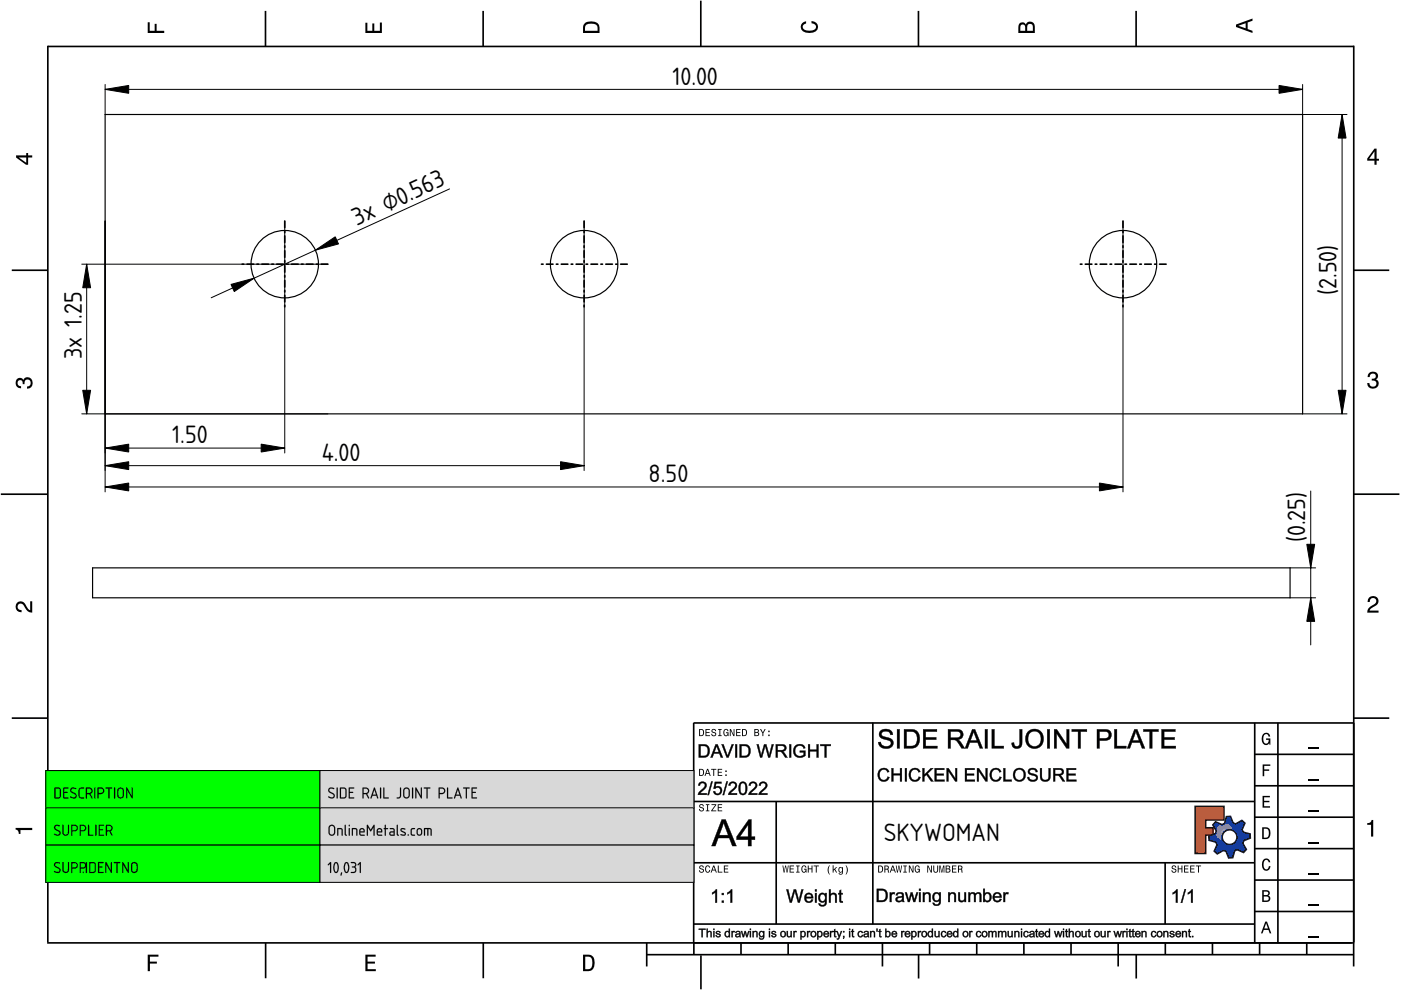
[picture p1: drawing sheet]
<svg xmlns="http://www.w3.org/2000/svg" width="297mm" height="210mm" viewBox="0 0 297 210" stroke-linecap="round" stroke-linejoin="round" font-family="sans-serif">
<defs><g id="words">
<g font-size="5">
<text x="142.6" y="17.9">10.00</text>
<text x="75.7" y="47.9" transform="rotate(-25 75.7 47.9)">3x ⌀0.563</text>
<text x="283.3" y="62.6" transform="rotate(-90 283.3 62.6)">(2.50)</text>
<text x="17.3" y="76.2" transform="rotate(-90 17.3 76.2)">3x 1.25</text>
<text x="36.5" y="94">1.50</text>
<text x="68.2" y="97.7">4.00</text>
<text x="137.5" y="102.2">8.50</text>
<text x="276.7" y="115" transform="rotate(-90 276.7 115)">(0.25)</text>
<text x="187.4" y="178.4">SKYWOMAN</text>
</g>
</g></defs>
<g fill="none" stroke="#000" stroke-width=".35">
<path d="M10.1 9.7v190.1M10.1 9.9h277M56.3 2.3v7.5M102.4 2.3v7.5M148.6 .1v9.8M194.7 2.3v7.5M240.9 2.3v7.5M287 9.7v195.2M2.5 57.3h7.5M287.1 57.3h7.4M.2 104.8h10M287 104.8h9.7"/>
<path d="M2.5 152.3h7.5M147 153.3h140.1M147.1 153.3v49.1M185.1 153.2v42.8M266 159.9h21M266 153.3v46.7M270.9 153.3v46.7M287.1 152.3h7.4M147 169.9h119M164.6 169.9v26M266 179.9h21M266 173.3h21"/>
<path d="M266 166.6h21M10 199.9h277.1M56.3 199.9v7.5M102.5 199.9v7.5M137.1 199.9v5M147 195.9h119M147 182.9h119M157.1 199.9v2.5M167.1 199.9v2.5M177.1 199.9v2.5M187.1 199.9v5M197.1 199.9v2.5"/>
<path d="M207.1 199.9v2.5M217.1 199.9v2.5M227.1 199.9v2.5M237.1 199.9v5M247 182.9v13M247.1 199.9v2.5M257.1 199.9v2.5M266 193.3h21M266 186.6h21M267.1 199.9v2.5M277.1 199.9v2.5M137.1 202.4h150"/>
<path d="M148.6 202.6v7.2M194.8 202.4v5.1M240.9 202.4v5.1"/>
</g>
<g fill="#000">
<path d="M31.3 4.7h.4v1.8h1.1v-1.4h.4v1.4h1.6v.5h-3.5z" fill-rule="evenodd"/>
<path d="M77.5 4.8h.4v1.7h1v-1.5h.5v1.5h1.1v-1.7h.5v2.2h-3.5z" fill-rule="evenodd"/>
<path d="M124.1 4.9a2.19 2.19 0 0 0-.5 2.1h3.5v-1.2a1.42 1.42 0 0 0-1.7-1.3zM124.3 5.2a2.14 2.14 0 0 1 2.3 .3l.1 1h-2.7l.1-1z" fill-rule="evenodd"/>
<path d="M170.1 4.9l.8-.4v.5a.7 .7 0 0 0-.7 .5 .7 .7 0 0 0 .3 .8 1.69 1.69 0 0 0 2.5-.6 .9 .9 0 0 0-.9-.8v-.5a1.24 1.24 0 0 1 1.3 1.1 1.24 1.24 0 0 1-1 1.4 2.22 2.22 0 0 1-2.5-.7l-.1-.5z" fill-rule="evenodd"/>
<path d="M216.1 5l-.2 .8v1.2h3.5v-1.3a.98 .98 0 0 0-.7-1.1 .98 .98 0 0 0-1.2 .6 .84 .84 0 0 0-1.4-.2zM216.4 5.3a.54 .54 0 0 1 .7-.1 .54 .54 0 0 1 .3 .6v.7h-1.1zM217.9 5.2a.62 .62 0 0 1 .7-.1 .62 .62 0 0 1 .4 .6v.8h-1.2z" fill-rule="evenodd"/>
<path d="M262.1 5.2v.5l3.5 1.3v-.5l-1.1-.3v-1.4l1.1-.4v-.5zM262.6 5.5l1.5-.6v1.1z" fill-rule="evenodd"/>
<path d="M3.4 32.9v.5l2.1 1.5h.5v-1.5h.8v-.5h-.8v-.5h-.4v.5zM4 33.4h1.6v1.1z" fill-rule="evenodd"/>
<path d="M291.4 31.5l-1.5 2.1v.5h1.5v.8h.5v-.8h.5v-.4h-.5v-2.2zM291.4 32.1v1.6h-1.1z" fill-rule="evenodd"/>
<path d="M3.6 80.4a.86 .86 0 0 1 1.4 .1 1.06 1.06 0 0 1 1.2-.5 1.06 1.06 0 0 1 .7 1.2 1.1 1.1 0 0 1-1.2 1.2v-.4a.71 .71 0 0 0 .8-1 .71 .71 0 0 0-1.3-.1v.6h-.4a.61 .61 0 0 0-.3-.8 .61 .61 0 0 0-.8 .2 .61 .61 0 0 0 .2 .8l.6 .2v.4a1.15 1.15 0 0 1-1.2-.6 1.15 1.15 0 0 1 .3-1.3z" fill-rule="evenodd"/>
<path d="M290.3 79.1a1.08 1.08 0 0 1 1.3-.2 1.08 1.08 0 0 1 .5 1.3l-.4 .2a1.06 1.06 0 0 1 .6 1.3 1.06 1.06 0 0 1-1.2 .7 1.1 1.1 0 0 1-1.2-1.2h.4a.71 .71 0 0 0 1 .8 .71 .71 0 0 0 .1-1.3h-.6v-.4a.61 .61 0 0 0 .8-.3 .61 .61 0 0 0-.2-.8 .61 .61 0 0 0-.8 .2l-.2 .5h-.4z" fill-rule="evenodd"/>
<path d="M3.6 127.8a1.22 1.22 0 0 1 2 .7l.4 .6 .4 .3v-1.9h.4v2.4a1.8 1.8 0 0 1-1.7-1.4 .71 .71 0 0 0-.9-.5 .71 .71 0 0 0-.5 .8 .71 .71 0 0 0 .9 .6v.4a1.18 1.18 0 0 1-1.2-.6 1.18 1.18 0 0 1 .2-1.4z" fill-rule="evenodd"/>
<path d="M290.3 126.7a1.18 1.18 0 0 1 1.9 .3 1.18 1.18 0 0 1-1 1.7l-.5 .3-.3 .5h1.9v.4h-2.4a1.8 1.8 0 0 1 1.4-1.7 .71 .71 0 0 0 .5-.9 .71 .71 0 0 0-.9-.5 .71 .71 0 0 0-.5 .8h-.4z" fill-rule="evenodd"/>
<path d="M148.2 154.6v1.5h.5a.77 .77 0 0 0 .6-.8 .77 .77 0 0 0-.6-.7zM148.4 154.8a.58 .58 0 0 1 .7 .5 .58 .58 0 0 1-.7 .6zM149.6 154.6v1.5h.9v-.2h-.7v-.5h.6v-.2h-.6v-.4h.7v-.2zM151 154.7a.53 .53 0 0 0 0 .6 .53 .53 0 0 0 .6 .2 .32 .32 0 0 1-.3 .5 .32 .32 0 0 1-.3-.4h-.2a.5 .5 0 0 0 .7 .5 .5 .5 0 0 0 .1-.8l-.4-.1a.28 .28 0 0 1-.1-.4 .28 .28 0 0 1 .4-.1 .28 .28 0 0 1 .1 .3h.2a.51 .51 0 0 0-.3-.4 .51 .51 0 0 0-.5 .1zM152.3 154.6v.2h.2v1.1h-.2v.2h.7v-.2h-.3v-1.1h.3v-.2zM153.5 154.7a.81 .81 0 0 0 .5 1.4l.3-.2 .2 .2v-.8h-.6v.1h.4l-.2 .5a.6 .6 0 0 1-.5-.6 .6 .6 0 0 1 .4-.6l.2 .3h.2l-.1-.3a.53 .53 0 0 0-.8 0zM154.7 154.6v1.5h.2v-1.3l.6 1.3h.2v-1.5h-.2v1.2l-.5-1.2zM156.1 154.6v1.5h.9v-.2h-.7v-.5h.6v-.2h-.6v-.4h.7v-.2zM157.3 154.6v1.5h.5a.77 .77 0 0 0 .6-.8 .77 .77 0 0 0-.6-.7zM157.5 154.8a.58 .58 0 0 1 .7 .5 .58 .58 0 0 1-.7 .6zM159.9 154.6v1.5h.6a.42 .42 0 0 0 .5-.3 .42 .42 0 0 0-.3-.5l.2-.2-.1-.4zM160.1 154.8h.3a.23 .23 0 0 1 .3 .2 .23 .23 0 0 1-.3 .2h-.3zM160.1 155.4h.4a.26 .26 0 0 1 .3 .2 .26 .26 0 0 1-.3 .3h-.4zM161.1 154.6l.5 .9v.6h.2v-.6l.5-.9h-.2l-.4 .7-.3-.7zM162.9 155.8v.3h.3v-.3zM162.9 154.9v.3h.3v-.3z" fill-rule="evenodd"/>
<path d="M267.8 155.7a.85 .85 0 0 1 .9-.3 .85 .85 0 0 1 .6 .8h-.3l-.1-.3a.49 .49 0 0 0-.4-.3 .49 .49 0 0 0-.5 .3 1.2 1.2 0 0 0 .4 1.8 .66 .66 0 0 0 .6-.8h-.6v-.3h.9v1.3h-.1l-.1-.3-.3 .3a.85 .85 0 0 1-1.2-.7v-1.1z" fill-rule="evenodd"/>
<path d="M3.3 175.5h3.5v.5h-2.5v.8h-.3a.77 .77 0 0 0-.7-.9z" fill-rule="evenodd"/>
<path d="M148.4 170.6a.53 .53 0 0 0 0 .6 .53 .53 0 0 0 .6 .2 .32 .32 0 0 1-.3 .5 .32 .32 0 0 1-.3-.4h-.2a.5 .5 0 0 0 .7 .6 .5 .5 0 0 0 .1-.9l-.4-.1a.28 .28 0 0 1-.1-.4 .28 .28 0 0 1 .4-.1 .28 .28 0 0 1 .1 .4h.2a.51 .51 0 0 0-.3-.5 .51 .51 0 0 0-.5 .1zM149.7 170.5v.2h.2v1.1h-.2v.2h.7v-.2h-.3v-1.1h.3v-.2zM150.8 170.5v.2h.8l-.8 1.3h1.1v-.2h-.9l.9-1.3zM152.2 170.5v1.5h.9v-.2h-.7v-.5h.6v-.2h-.6v-.4h.7v-.2z" fill-rule="evenodd"/>
<path d="M148.2 163v1.5h.5a.77 .77 0 0 0 .6-.7 .77 .77 0 0 0-.6-.8zM148.4 163.2a.57 .57 0 0 1 .7 .6 .57 .57 0 0 1-.7 .5zM149.9 163l-.5 1.5h.2l.1-.4h.6l.2 .4h.2l-.6-1.5zM150 163.2l.3 .7h-.5zM150.8 163v.2h.4v1.3h.2v-1.3h.5v-.2zM152.2 163v1.5h.9v-.2h-.7v-.5h.6v-.2h-.6v-.4h.7v-.2zM153.8 164.2v.3h.3v-.3zM153.8 163.4v.3h.3v-.3z" fill-rule="evenodd"/>
<path d="M253.4 171h6.1v2.8h-3.9v1.7h1.6v1.5h-1.6v4h-2.2z" fill-rule="evenodd"/>
<path d="M257.7 174.3l-.5 .6 .7 1.3-.2 .6-1.4 .5v.9l1.5 .4 .3 .5-.7 1.4 .7 .5 1.3-.7 .6 .2 .5 1.4 .9-.1 .3-1.4 .6-.3 1.4 .6 .5-.6-.7-1.3 .2-.6 1.4-.5-.1-.9-1.4-.4-.3-.5 .6-1.4-.6-.6-1.3 .8-.6-.2-.5-1.4h-.9l-.4 1.5-.5 .2zM259.1 177.5a1.6 1.6 0 0 1 3.2 0 1.6 1.6 0 0 1-3.2 0z" fill-rule="evenodd"/>
<path d="M267.7 168.7h1.5v.3h-1.2v.8h1.1v.3h-1.1v.8h1.3v.3h-1.6z" fill-rule="evenodd"/>
<path d="M267.7 162.1h1.6v.3h-1.3v.7h1.1v.3h-1.1v1.2h-.3z" fill-rule="evenodd"/>
<path d="M267.6 175.4v2.5h.8a1.37 1.37 0 0 0 .7-2.2 1.56 1.56 0 0 0-1.5-.3zM267.9 175.7a.98 .98 0 0 1 1.2 .7 .98 .98 0 0 1-.7 1.2h-.5z" fill-rule="evenodd"/>
<path d="M289.9 174.5a.77 .77 0 0 0 .9-.6h.4v3.5h-.5v-2.5h-.8z" fill-rule="evenodd"/>
<path d="M148.4 183.6a.53 .53 0 0 0 0 .6 .53 .53 0 0 0 .6 .2 .32 .32 0 0 1-.3 .5 .32 .32 0 0 1-.3-.4h-.2a.5 .5 0 0 0 .7 .6 .5 .5 0 0 0 .1-.9l-.4-.1a.28 .28 0 0 1-.1-.4 .28 .28 0 0 1 .4-.1 .28 .28 0 0 1 .1 .4h.2a.51 .51 0 0 0-.3-.5 .51 .51 0 0 0-.5 .1zM149.6 183.7l-.1 .2a.67 .67 0 0 0 .1 .9 .67 .67 0 0 0 .8 .1l.2-.4h-.2l-.2 .3a.6 .6 0 0 1-.5-.5 .6 .6 0 0 1 .4-.6l.3 .3h.2l-.2-.4a.5 .5 0 0 0-.8 .1zM151.2 183.5l-.5 1.5h.2l.1-.4h.6l.2 .4h.2l-.6-1.5zM151.3 183.7l.3 .7h-.5zM152.2 183.5v1.5h1v-.2h-.8v-1.3zM153.5 183.5v1.5h.9v-.2h-.7v-.5h.6v-.2h-.6v-.4h.7v-.2z" fill-rule="evenodd"/>
<path d="M165.9 183.5l.3 1.5h.1l.3-1.3 .2 1.3h.2l.2-1.5h-.1l-.2 1.3-.2-1.3h-.2l-.2 1.3-.2-1.3zM167.4 183.5v1.5h1v-.2h-.8v-.5h.7v-.2h-.7v-.4h.7v-.2zM168.8 183.5v.2h.3v1.1h-.3v.2h.7v-.2h-.2v-1.1h.2v-.2zM170.1 183.7a.82 .82 0 0 0 .5 1.3l.3-.2 .1 .2v-.8h-.5v.2h.3l-.2 .4a.6 .6 0 0 1-.5-.5 .6 .6 0 0 1 .5-.6l.2 .3h.2l-.2-.4a.53 .53 0 0 0-.7 .1zM171.3 183.5v1.5h.2v-.7h.6v.7h.2v-1.5h-.2v.6h-.6v-.6zM172.5 183.5v.2h.5v1.3h.2v-1.3h.4v-.2zM175.8 183.5a1.35 1.35 0 0 0 .2 1.9 1.84 1.84 0 0 1 0-1.9zM176.5 183.5v1.5h.2v-.4l.2-.2 .4 .6h.2l-.4-.7 .4-.5h-.2l-.6 .6v-.9zM177.9 184a.59 .59 0 0 0-.2 .7 .59 .59 0 0 0 .7 .3l.1-.2a.31 .31 0 0 1-.1 .5 .31 .31 0 0 1-.4-.2h-.2a.47 .47 0 0 0 .5 .4 .47 .47 0 0 0 .4-.5v-1.2h-.2v.2l-.3-.2zM178 184.1l.1-.1a.42 .42 0 0 1 .4 .4 .42 .42 0 0 1-.4 .5l-.1-.3zM179.3 183.5a1.85 1.85 0 0 1 0 1.9 1.22 1.22 0 0 0 0-1.9z" fill-rule="evenodd"/>
<path d="M186.2 183.5v1.5h.5a.77 .77 0 0 0 .6-.7 .77 .77 0 0 0-.6-.8zM186.4 183.7a.58 .58 0 0 1 .6 .6 .58 .58 0 0 1-.6 .5zM187.5 183.5v1.5h.2v-.6a.45 .45 0 0 1 .5 .1 .45 .45 0 0 1 .1 .5h.2l-.2-.7a.42 .42 0 0 0 .1-.5 .42 .42 0 0 0-.4-.3zM187.7 183.7h.2a.26 .26 0 0 1 .4 .3 .26 .26 0 0 1-.4 .2h-.2zM189.2 183.5l-.6 1.5h.2l.2-.4h.6l.1 .4h.2l-.5-1.5zM189.3 183.7l.2 .7h-.4zM189.9 183.5l.3 1.5h.2l.2-1.3 .2 1.3h.2l.3-1.5h-.2l-.2 1.3-.2-1.3h-.2l-.2 1.3-.2-1.3zM191.5 183.5v.2h.3v1.1h-.3v.2h.8v-.2h-.3v-1.1h.3v-.2zM192.7 183.5v1.5h.2v-1.2l.5 1.2h.3v-1.5h-.2v1.2l-.6-1.2zM194.1 183.7a.81 .81 0 0 0 .5 1.3l.3-.2 .1 .2v-.8h-.5v.2h.3l-.2 .4a.6 .6 0 0 1-.5-.5 .6 .6 0 0 1 .5-.6l.2 .3h.2l-.2-.4a.53 .53 0 0 0-.7 .1zM196.6 183.5v1.5h.2v-1.2l.6 1.2h.2v-1.5h-.2v1.2l-.6-1.2zM197.9 183.5v.9a.52 .52 0 0 0 .5 .6 .52 .52 0 0 0 .5-.6v-.9h-.2v.9a.33 .33 0 0 1-.3 .5 .33 .33 0 0 1-.3-.5v-.9zM199.2 183.5v1.5h.1v-1.4l.3 1.4h.2l.3-1.4v1.4h.1v-1.5h-.2l-.3 1.3-.3-1.3zM200.5 183.5v1.5h.6a.42 .42 0 0 0 .4-.3 .42 .42 0 0 0-.2-.5l.2-.2-.1-.4zM200.7 183.7h.3a.23 .23 0 0 1 .3 .2 .23 .23 0 0 1-.3 .2h-.3zM200.7 184.3h.3a.26 .26 0 0 1 .3 .3 .26 .26 0 0 1-.3 .2h-.3zM201.8 183.5v1.5h1v-.2h-.8v-.5h.7v-.2h-.7v-.4h.8v-.2zM203.1 183.5v1.5h.2v-.6a.45 .45 0 0 1 .5 .1 .45 .45 0 0 1 .1 .5h.2l-.2-.7a.42 .42 0 0 0 .1-.5 .42 .42 0 0 0-.4-.3zM203.3 183.7h.3a.26 .26 0 0 1 .3 .3 .26 .26 0 0 1-.4 .2h-.2z" fill-rule="evenodd"/>
<path d="M248.5 183.6a.53 .53 0 0 0 0 .6 .53 .53 0 0 0 .6 .2 .32 .32 0 0 1-.2 .5 .32 .32 0 0 1-.3-.4h-.2a.5 .5 0 0 0 .6 .6 .5 .5 0 0 0 .2-.9l-.4-.1a.28 .28 0 0 1-.1-.4 .28 .28 0 0 1 .3-.1 .28 .28 0 0 1 .2 .4h.2a.51 .51 0 0 0-.3-.5 .51 .51 0 0 0-.6 .1zM249.7 183.5v1.5h.2v-.7h.6v.7h.2v-1.5h-.2v.6h-.6v-.6zM251 183.5v1.5h1v-.2h-.8v-.5h.7v-.2h-.7v-.4h.8v-.2zM252.3 183.5v1.5h1v-.2h-.8v-.5h.7v-.2h-.7v-.4h.8v-.2zM253.5 183.5v.2h.5v1.3h.2v-1.3h.5v-.2z" fill-rule="evenodd"/>
<path d="M268.3 195.4l-1 2.5h.4l.2-.7h1l.3 .7h.3l-.9-2.5zM268.4 195.8l.4 1.1h-.7z" fill-rule="evenodd"/>
<path d="M267.6 188.7v2.5h1a.7 .7 0 0 0 .7-.5 .7 .7 0 0 0-.4-.8 .61 .61 0 0 0 .3-.8 .61 .61 0 0 0-.7-.4zM267.9 189h.6a.38 .38 0 0 1 .4 .4 .38 .38 0 0 1-.5 .4h-.5zM267.9 190.1h.6a.44 .44 0 0 1 .5 .4 .44 .44 0 0 1-.5 .4h-.6z" fill-rule="evenodd"/>
<path d="M267.8 182.3a.85 .85 0 0 1 .9-.3 .85 .85 0 0 1 .6 .8h-.3l-.1-.2a.47 .47 0 0 0-.4-.3 .47 .47 0 0 0-.4 .3 1.21 1.21 0 0 0 .4 1.7 .64 .64 0 0 0 .5-.7h.4a.89 .89 0 0 1-.8 1 .89 .89 0 0 1-1-.7v-1.1z" fill-rule="evenodd"/>
<path d="M31.3 202.4h2.3v.4h-1.8v1.1h1.5v.4h-1.5v1.6h-.5z" fill-rule="evenodd"/>
<path d="M77.5 202.4h2.1v.4h-1.7v1.1h1.6v.4h-1.6v1.2h1.8v.4h-2.2z" fill-rule="evenodd"/>
<path d="M123.6 202.4v3.5h1.2a1.42 1.42 0 0 0 1.3-1.7 1.38 1.38 0 0 0-1.3-1.8zM124.1 202.8l1 .1a1.89 1.89 0 0 1 0 2.5l-1 .1z" fill-rule="evenodd"/>
</g>
<path d="M277.3 158.6h2.2M277.3 178.6h2.2M277.3 172h2.2M277.3 165.3h2.2M277.3 198.6h2.2M277.3 192h2.2M277.3 185.3h2.2" fill="none" stroke="#000" stroke-width=".25"/>
<g fill="#000">
<path d="M186.7 154.9a1.61 1.61 0 0 1 2.6 .9l-.5 .1a.99 .99 0 0 0-.9-.8 .99 .99 0 0 0-1 .5l.3 .5 1 .2a1.23 1.23 0 0 1 1.3 1.4 1.23 1.23 0 0 1-1.6 1.1 1.42 1.42 0 0 1-1.7-1.5h.5a1.14 1.14 0 0 0 1 .9 1.14 1.14 0 0 0 1.2-.6l-.3-.5-1.7-.5a.96 .96 0 0 1-.2-1.7zM186.7 155a1.09 1.09 0 0 0-.1 1.2 1.09 1.09 0 0 0 1.1 .6l.7 .2a.66 .66 0 0 1 .5 .8 .66 .66 0 0 1-.8 .5 1.07 1.07 0 0 1-1.4-1l-.5 .1a1.66 1.66 0 0 0 1.5 1.3 1.66 1.66 0 0 0 1.7-1l-.1-.6-.6-.6-1.7-.5a.56 .56 0 0 1-.1-.7 .56 .56 0 0 1 .6-.3 .89 .89 0 0 1 1.3 .8h.5a1.55 1.55 0 0 0-2.6-.8zM190.2 154.6h.6v4.1h-.6zM190.2 154.6v4.1h.5v-4.1zM191.6 154.6h2l.8 .4a2.19 2.19 0 0 1-.8 3.7h-2zM191.7 154.6v4.1l1.4-.1a1.77 1.77 0 0 0 1.8-2.3 1.61 1.61 0 0 0-1.8-1.6zM192.2 155.1v3.1l.9-.1a1.21 1.21 0 0 0 1.3-1.5l-.2-.9-.5-.5zM192.2 155.1h.9a1.46 1.46 0 0 1 1.3 2.1 1.16 1.16 0 0 1-1.3 1h-.9zM195.7 154.6h3v.6l-2.4-.1v1.2h2.2v.6l-2.2-.1v1.4l2.5-.1v.6h-3.1zM195.7 154.6v4.1h3v-.5h-2.5v-1.4h2.3v-.5l-2.3 .1v-1.3h2.4v-.5zM201 154.6h1.8a1.14 1.14 0 0 1 1.4 .9 1.14 1.14 0 0 1-1.1 1.3l.6 .5 .9 1.4h-.7l-.6-.9-.8-.9h-1l.1 1.8h-.6zM201 154.6v4.1h.5v-1.9l1.2 .2 1.2 1.7h.6l-1.1-1.7-.5-.2a1.09 1.09 0 0 0 1.3-1.2 1.09 1.09 0 0 0-1.4-.9zM201.5 155.1v1.3h1.2a.66 .66 0 0 0 .9-.6 .66 .66 0 0 0-.8-.7zM201.5 155h1.3a.74 .74 0 0 1 .9 .8 .74 .74 0 0 1-1 .7h-1.2zM206.1 154.6h.6l1.7 4.1h-.7l-.4-1.3h-1.7l-.4 1.3h-.7zM206.1 154.6l-1.5 4.1h.6l.4-1.3h1.7l.5 1.3h.6l-1.7-4.1zM206.4 155.1l-.1 .5-.5 1.4h1.3zM206.4 155.1l.8 1.9h-1.5zM208.8 154.6h.6v4.1h-.6zM208.8 154.6v4.1h.6v-4.1zM210.3 154.6h.6l-.1 3.6 2-.1v.6h-2.5zM210.3 154.6v4.1h2.5v-.5h-2v-3.6zM216.1 154.6h.6v2.8a1.14 1.14 0 0 1-1 1.4 1.14 1.14 0 0 1-1.2-1.3l.5-.1a.6 .6 0 0 0 .6 .8 .6 .6 0 0 0 .5-.8zM216.2 154.6v2.8a.65 .65 0 0 1-.6 .9 .65 .65 0 0 1-.6-.8h-.5a1.08 1.08 0 0 0 1.2 1.2 1.08 1.08 0 0 0 1-1.3v-2.8zM217.9 155.1a2.08 2.08 0 0 1 3.3 .7 2.08 2.08 0 0 1-1.6 3 2.13 2.13 0 0 1-2.1-1.3 2.13 2.13 0 0 1 .4-2.4zM218 155.2a2.03 2.03 0 0 0-.3 2.5 2.03 2.03 0 0 0 2.4 .8 2.01 2.01 0 0 0 .9-2.8 2.01 2.01 0 0 0-3-.5zM218.4 155.4a1.61 1.61 0 0 0-.4 1.8 1.61 1.61 0 0 0 1.6 1 1.63 1.63 0 0 0 1.1-1.7 1.63 1.63 0 0 0-1.4-1.4zM218.3 155.4a1.48 1.48 0 0 1 1.9-.1 1.48 1.48 0 0 1 .5 1.7 1.45 1.45 0 0 1-1.8 1.3 1.45 1.45 0 0 1-1-2zM222 154.6h.6v4.1h-.6zM222 154.6v4.1h.6v-4.1zM223.5 154.6h.6l2.1 3.2-.1-3.2h.6v4.1h-.6l-2.1-3.2 .1 3.2h-.6zM223.5 154.6v4.1h.5v-3.3l2.1 3.3h.6v-4.1h-.5v3.3l-2.1-3.3zM227.2 154.6h3.3v.6l-1.4-.1v3.6h-.6l.1-3.6-1.4 .1zM227.3 154.6v.5h1.3v3.6h.5v-3.6h1.3v-.5zM232.5 154.6l2.2 .1a1.19 1.19 0 0 1 1 1.2 1.19 1.19 0 0 1-1.2 1.1h-1.4l.1 1.7h-.7zM232.6 154.6v4.1h.5v-1.7h1a1.19 1.19 0 0 0 1.5-1.2 1.19 1.19 0 0 0-1.5-1.1zM233.1 155.1v1.4a2.44 2.44 0 0 0 1.8-.2 .73 .73 0 0 0-.3-1.1zM233.1 155.1h1a.79 .79 0 0 1 1.1 .7 .79 .79 0 0 1-1 .8h-1.1zM236.2 154.6h.6v3.6l2-.1v.6h-2.6zM236.3 154.6v4.1h2.5v-.5h-2v-3.6zM240.5 154.6h.6l1.7 4.1h-.7l-.4-1.3h-1.7l-.4 1.3h-.7zM240.5 154.6l-1.5 4.1h.6l.4-1.3h1.7l.4 1.3h.6l-1.6-4.1zM240.8 155.1l-.1 .5-.6 1.4h1.4zM240.8 155.1l.8 1.9h-1.5zM242.4 154.6h3.2v.6l-1.3-.1v3.6h-.6v-3.6l-1.3 .1zM242.4 154.6v.5h1.4l-.1 3.6h.6l-.1-3.6h1.4v-.5zM246.2 154.6h3v.6l-2.4-.1v1.2h2.3v.6l-2.3-.1v1.4l2.5-.1v.6h-3.1zM246.3 154.6v4.1h3v-.5h-2.5v-1.4h2.2v-.5l-2.2 .1v-1.3h2.4v-.5z"/>
<path d="M186.7 155a1.58 1.58 0 0 1 2.6 .8h-.5a1.01 1.01 0 0 0-.9-.8 1.01 1.01 0 0 0-1 .6l.3 .5a3 3 0 0 1 2.1 1 1.33 1.33 0 0 1-1.7 1.6 1.37 1.37 0 0 1-1.4-1.3l.5-.1a1.15 1.15 0 0 0 1 .9 1.15 1.15 0 0 0 1.2-.6 1.51 1.51 0 0 0-1.5-.9 1.04 1.04 0 0 1-.9-.6 1.04 1.04 0 0 1 .2-1.1zM190.2 154.6h.5v4.1h-.5zM191.7 154.6h1.4a1.85 1.85 0 0 1 1.9 2.6 1.62 1.62 0 0 1-1.9 1.5h-1.4zM192.2 155.1v3.1h.9a1.36 1.36 0 0 0 1.3-1.9 1.18 1.18 0 0 0-1.3-1.2zM195.7 154.6h2.9v.5h-2.3v1.2h2.2v.5h-2.2v1.4h2.4v.5h-3zM201 154.6h1.8a1.12 1.12 0 0 1 1.4 1 1.12 1.12 0 0 1-1.1 1.2l.6 .6 .8 1.3h-.6l-.6-.9a1.34 1.34 0 0 0-1.1-.9h-.7v1.8h-.5zM201.5 155.1v1.3h1.2a.7 .7 0 0 0 1-.6 .7 .7 0 0 0-.9-.7zM206.1 154.6h.6l1.7 4.1h-.6l-.5-1.3h-1.7l-.4 1.3h-.6zM206.4 155.1l-.6 1.9h1.3zM208.8 154.6h.6v4.1h-.6zM210.3 154.6h.5v3.6h2v.5h-2.5zM216.2 154.6h.5v2.8a1.12 1.12 0 0 1-1 1.3 1.12 1.12 0 0 1-1.2-1.2h.5a.63 .63 0 0 0 .6 .8 .63 .63 0 0 0 .6-.9zM218 155.1a2.04 2.04 0 0 1 3.1 .7 2.04 2.04 0 0 1-1.5 2.9 2.09 2.09 0 0 1-2.1-1.2 2.09 2.09 0 0 1 .5-2.4zM218.4 155.4a1.65 1.65 0 0 0-.4 1.9 1.65 1.65 0 0 0 1.6 .9 1.67 1.67 0 0 0 1.1-1.7 1.67 1.67 0 0 0-1.4-1.5zM222 154.6h.6v4.1h-.6zM223.5 154.6h.6l2.1 3.2v-3.2h.5v4.1h-.6l-2.1-3.2v3.2h-.5zM227.3 154.6h3.1v.5h-1.3v3.6h-.5v-3.6h-1.3zM232.6 154.6h1.5a1.23 1.23 0 0 1 1.6 1.2 1.23 1.23 0 0 1-1.6 1.2h-1v1.7h-.5zM233.1 155.1v1.5a2.47 2.47 0 0 0 1.8-.2 .74 .74 0 0 0 .1-1 .74 .74 0 0 0-.9-.3zM236.3 154.6h.5v3.6h2v.5h-2.5zM240.5 154.6h.6l1.6 4.1h-.6l-.4-1.3h-1.7l-.4 1.3h-.6zM240.8 155.1l-.7 1.9h1.4zM242.4 154.6h3.2v.5h-1.3v3.6h-.6v-3.6h-1.3zM246.3 154.6h2.9v.5h-2.4v1.2h2.2v.5h-2.2v1.4h2.5v.5h-3z"/>
<path d="M148.1 157.8h1.4l.5 .3a1.41 1.41 0 0 1 .5 1.5 1.17 1.17 0 0 1-1.3 1h-1.1zM148.2 157.8v2.8h1a1.42 1.42 0 0 0 1.2-1 1.42 1.42 0 0 0-.4-1.5l-.5-.2zM148.5 158.2v2.1l.6-.1a1.08 1.08 0 0 0 1-.8 1.08 1.08 0 0 0-.5-1.1zM148.5 158.1h.6a1.13 1.13 0 0 1 1 1 1.13 1.13 0 0 1-.7 1.2h-.9zM151.7 157.8h.5l1.1 2.8h-.5l-.3-.8h-1.1l-.3 .8h-.5zM151.7 157.8l-1 2.8h.4l.2-.9h1.2l.3 .9h.5l-1.2-2.8zM151.9 158.1l-.4 1.4h.9zM151.9 158.1l.6 1.4h-1.1zM152.9 157.8h.5l.9 2.5 .8-2.5h.5l-1.1 2.8h-.5zM153 157.8l1.1 2.8h.3l1.1-2.8h-.3l-.9 2.7-.9-2.7zM155.9 157.8h.4v2.8h-.4zM155.9 157.8v2.8h.4v-2.8zM156.8 157.8h1.3l.6 .3a1.41 1.41 0 0 1 .4 1.5 1.17 1.17 0 0 1-1.3 1h-1zM156.8 157.8v2.8h1a1.42 1.42 0 0 0 1.2-1 1.42 1.42 0 0 0-.3-1.5l-.6-.2zM157.2 158.2v2.1l.6-.1a1.08 1.08 0 0 0 .9-.8 1.08 1.08 0 0 0-.5-1.1zM157.2 158.1h.6a1.13 1.13 0 0 1 1 1 1.13 1.13 0 0 1-.7 1.2h-.9zM160.4 157.8h.5l.5 2.4 .6-2.4h.5l.6 2.4 .5-2.4h.5l-.8 2.8h-.4l-.7-2.4-.6 2.4h-.4zM160.4 157.8l.8 2.8h.4l.6-2.4 .7 2.4h.4l.7-2.8h-.4l-.5 2.4-.6-2.4h-.5l-.6 2.4-.6-2.4zM164.5 157.8h1.2a.79 .79 0 0 1 1 .6 .79 .79 0 0 1-.8 .9l.4 .3 .7 1h-.5l-1-1.2h-.6v1.2h-.4zM164.5 157.8v2.8h.4l-.1-1.3 .9 .1 .8 1.2h.4l-.7-1.1-.4-.2a.74 .74 0 0 0 .9-.7 .74 .74 0 0 0-1-.7zM164.9 158.1v1l.8-.1a.45 .45 0 0 0 .6-.3 .45 .45 0 0 0-.6-.5zM164.8 158.1h.9a.53 .53 0 0 1 .7 .6 .53 .53 0 0 1-.7 .4h-.9zM167.3 157.8h.5v2.8h-.5zM167.4 157.8v2.8h.3v-2.8zM168.6 158.1a1.24 1.24 0 0 1 2.1 .5l-.3 .1a.93 .93 0 0 0-.8-.6 .93 .93 0 0 0-.9 .5v.1a1.07 1.07 0 0 0 .2 1.4 1.07 1.07 0 0 0 1.5-.1v-.5l-.9 .1v-.5h1.3v1.1a1.54 1.54 0 0 1-2.2 .1 1.54 1.54 0 0 1 0-2.2zM168.7 158.1a1.46 1.46 0 0 0-.1 2.1 1.46 1.46 0 0 0 2.1 0l.1-1h-1.2v.3h.8v.5a1.13 1.13 0 0 1-1.9-.6 1.13 1.13 0 0 1 1.6-1.2l.3 .5 .3-.1a1.2 1.2 0 0 0-2-.5zM171.3 157.8h.5v1.2h1.4l-.1-1.2h.5v2.8h-.5v-1.3h-1.4l.1 1.3h-.5zM171.3 157.8v2.8h.4v-1.3h1.5v1.3h.3v-2.8h-.3v1.2h-1.5v-1.2zM173.9 157.8h2.3v.4h-1l.1 2.4h-.5v-2.4h-.9zM173.9 157.8v.4l1-.1-.1 2.5h.4v-2.5l.9 .1v-.4z"/>
<path d="M148.2 157.8h.9a1.41 1.41 0 0 1 1.4 1.3 1.41 1.41 0 0 1-1 1.5h-1.3zM148.5 158.2v2.1h.6a1.06 1.06 0 0 0 1-1.1 1.06 1.06 0 0 0-1-1zM151.7 157.8h.4l1.2 2.8h-.5l-.3-.8h-1.1l-.3 .8h-.4zM151.9 158.1l-.4 1.4h.9zM153 157.8h.4l.9 2.5 .9-2.5h.3l-1.1 2.8h-.3zM155.9 157.8h.4v2.8h-.4zM156.8 157.8h1a1.41 1.41 0 0 1 1.3 1.3 1.41 1.41 0 0 1-1 1.5h-1.3zM157.2 158.2v2.1h.6a1.06 1.06 0 0 0 .9-1.1 1.06 1.06 0 0 0-.9-1zM160.4 157.8h.4l.6 2.4 .6-2.4h.5l.6 2.4 .5-2.4h.4l-.7 2.8h-.4l-.7-2.4-.6 2.4h-.4zM164.5 157.8h1.2a.77 .77 0 0 1 1 .7 .77 .77 0 0 1-.8 .8l1 1.3h-.4l-.7-1.1-.5-.1h-.4v1.2h-.4zM164.9 158.1v1h.8a.48 .48 0 0 0 .6-.4 .48 .48 0 0 0-.6-.6zM167.4 157.8h.3v2.8h-.3zM168.7 158.1a1.27 1.27 0 0 1 2 .5l-.3 .1a1 1 0 0 0-1.4-.5 1 1 0 0 0-.4 1.4 1.1 1.1 0 0 0 1.8 .4v-.5h-.8v-.3h1.2v1a1.5 1.5 0 0 1-2.2 .1 1.5 1.5 0 0 1 .1-2.2zM171.3 157.8h.4v1.2h1.5v-1.2h.3v2.8h-.3v-1.3h-1.5v1.3h-.4zM173.9 157.8h2.2v.4h-.9v2.4h-.4v-2.4h-.9z"/>
<path d="M148.3 165.9a.91 .91 0 0 1 1.4 .2 .91 .91 0 0 1-.5 1.4l-.7 .7h1.3v.3h-1.8a3.2 3.2 0 0 1 1.3-1.6 .53 .53 0 0 0-.2-.9 .53 .53 0 0 0-.7 .6l-.4-.1zM150.8 165.7h.3l-.8 2.9h-.3zM151.6 165.8h1.4v.3h-1.2l-.1 .8a.92 .92 0 0 1 1.3 .4 .92 .92 0 0 1-.6 1.2 .92 .92 0 0 1-1.2-.7h.4a.62 .62 0 0 0 .7 .4 .62 .62 0 0 0 .5-.7 .62 .62 0 0 0-.7-.5l-.5 .2h-.3zM154 165.7h.3l-.8 2.9h-.3zM154.8 165.9a.91 .91 0 0 1 1.4 .2 .91 .91 0 0 1-.6 1.4l-.7 .7h1.4v.3h-1.9a3.2 3.2 0 0 1 1.3-1.6 .53 .53 0 0 0-.2-.9 .53 .53 0 0 0-.7 .6l-.3-.1zM157 165.9a.99 .99 0 0 1 1.2 .1 .99 .99 0 0 1 .2 1.2 1.01 1.01 0 0 1-.2 1.1 1.01 1.01 0 0 1-1.1 .1 2.12 2.12 0 0 1-.1-2.5zM157.2 166.1a1.88 1.88 0 0 0 .2 2.2h.3a1.72 1.72 0 0 0 0-2.3zM159 165.9a.91 .91 0 0 1 1.4 .2 .91 .91 0 0 1-.5 1.4l-.7 .7h1.3v.3h-1.8a3.2 3.2 0 0 1 1.3-1.6 .53 .53 0 0 0-.2-.9 .53 .53 0 0 0-.7 .6l-.3-.1zM161.2 165.9a.91 .91 0 0 1 1.4 .2 .91 .91 0 0 1-.5 1.4l-.8 .7h1.4v.3h-1.9a3.2 3.2 0 0 1 1.4-1.6 .53 .53 0 0 0-.2-.9 .53 .53 0 0 0-.7 .6l-.4-.1z"/>
<path d="M148.3 165.9a.95 .95 0 0 1 1.5 .2 .95 .95 0 0 1-.6 1.4l-.7 .7h1.4v.4h-2l.3-.7 .9-.9a.51 .51 0 0 0 .3-.6 .51 .51 0 0 0-.6-.3 .51 .51 0 0 0-.4 .5h-.4zM148.3 166l-.3 .5 .4 .1a.58 .58 0 0 1 .9-.5 .58 .58 0 0 1-.1 1l-.9 .8-.3 .6h1.8v-.3h-1.4l.6-.6a1.03 1.03 0 0 0 .4-1.7l-.7-.1zM150.8 165.7h.3l-.8 2.9h-.3zM150.8 165.7l-.7 2.9h.2l.8-2.9zM151.5 165.7h1.5v.4h-1.2l-.1 .8a.9 .9 0 0 1 1.2 .1 .9 .9 0 0 1 0 1.2 .88 .88 0 0 1-1 .4 .88 .88 0 0 1-.7-.8l.4-.1a.58 .58 0 0 0 .8 .4 .58 .58 0 0 0 .2-.9 .58 .58 0 0 0-.9 0l-.1 .1-.3-.1zM151.6 165.8l-.3 1.4h.3a.64 .64 0 0 1 .9-.1 .64 .64 0 0 1 .2 .9 .56 .56 0 0 1-.7 .3 .56 .56 0 0 1-.4-.5h-.4a.89 .89 0 0 0 1.1 .7 .89 .89 0 0 0 .7-1.1 .89 .89 0 0 0-1.1-.6l-.3 .1 .2-.8h1.2v-.3zM154 165.7h.4l-.9 2.9h-.3zM154 165.7l-.7 2.9h.2l.8-2.9zM154.7 165.9a.95 .95 0 0 1 1.5 .2 .95 .95 0 0 1-.5 1.4l-.8 .7h1.4v.4h-1.9l.2-.7 1-.9a.51 .51 0 0 0 .3-.6 .51 .51 0 0 0-.6-.3 .51 .51 0 0 0-.4 .5h-.5zM154.8 166l-.3 .5 .3 .1a.58 .58 0 0 1 .9-.5 .58 .58 0 0 1-.1 1l-.9 .8-.3 .6h1.9v-.3h-1.5l.6-.6a1.03 1.03 0 0 0 .4-1.7l-.7-.1zM157 165.9a1.03 1.03 0 0 1 1.2 .1 1.03 1.03 0 0 1 .3 1.2 1.05 1.05 0 0 1-.3 1.1 1.05 1.05 0 0 1-1.2 .2 2.15 2.15 0 0 1 0-2.6zM157 165.9a2.28 2.28 0 0 0-.1 2.4 .89 .89 0 0 0 1 .1 .89 .89 0 0 0 .5-.9 1.19 1.19 0 0 0-1.1-1.7zM157.1 166.2a2.18 2.18 0 0 0 .3 2h.2a1.71 1.71 0 0 0 0-2.1zM157.2 166.1l.5-.1a1.73 1.73 0 0 1 0 2.3h-.4a1.87 1.87 0 0 1-.1-2.2zM159 165.9a.95 .95 0 0 1 1.5 .2 .95 .95 0 0 1-.5 1.4l-.8 .7h1.4v.4h-1.9l.2-.7 1-.9a.51 .51 0 0 0 .3-.6 .51 .51 0 0 0-.6-.3 .51 .51 0 0 0-.4 .5h-.5zM159.1 166l-.3 .5 .3 .1a.58 .58 0 0 1 .9-.5 .58 .58 0 0 1-.1 1l-.9 .8-.3 .6h1.8v-.3h-1.4l.6-.6a1.03 1.03 0 0 0 .4-1.7l-.7-.1zM161.2 165.9a.95 .95 0 0 1 1.4 .2 .95 .95 0 0 1-.5 1.4l-.8 .7h1.4v.4h-1.9l.3-.7 .9-.9a.51 .51 0 0 0 .3-.6 .51 .51 0 0 0-.6-.3 .51 .51 0 0 0-.4 .5h-.4zM161.2 166l-.3 .5 .4 .1a.58 .58 0 0 1 .9-.5 .58 .58 0 0 1-.1 1l-1 .8-.3 .6h1.9v-.3h-1.5l.6-.6a1.03 1.03 0 0 0 .5-1.7l-.7-.1z"/>
<path d="M153 173.7h.9l2.3 5.7h-1l-.6-1.7h-2.3l-.6 1.7h-.9zM153 173.8l-2.1 5.6h.8l.5-1.8h2.5l.6 1.8h.8l-2.3-5.6zM153.4 174.4l-.2 .8-.7 1.9h1.9zM153.4 174.3l1.1 2.8h-2.1zM158.7 173.7h.6v3.7h.8v.7l-.8-.1v1.4h-.7v-1.4l-2.5 .1v-.7zM158.7 173.8l-2.5 3.6v.6h2.5l-.1 1.4h.7v-1.4h.8v-.6h-.8v-3.6zM158.6 174.9l-1.7 2.5h1.7zM158.7 174.7v2.7h-1.9z"/>
<path d="M153 173.8h.8l2.3 5.6h-.8l-.7-1.7h-2.3l-.6 1.7h-.8zM153.4 174.4l-.9 2.7h1.9zM158.7 173.8h.6v3.6h.8v.6h-.8v1.4h-.7v-1.4h-2.4v-.6zM158.6 174.9l-1.7 2.5h1.7z"/>
<path d="M186.6 163.1a1.21 1.21 0 0 1 1.9 .5l-.3 .1a.91 .91 0 0 0-1.3-.4 .91 .91 0 0 0-.4 1.2 .86 .86 0 0 0 .7 .9 .86 .86 0 0 0 1-.7l.4 .1a1.28 1.28 0 0 1-1.7 .8 1.28 1.28 0 0 1-.8-1.6zM189 162.9h.4v1.1h1.4v-1.1h.4v2.8h-.4v-1.3h-1.4v1.3h-.4zM191.9 162.9h.4v2.8h-.4zM193.2 163.1a1.21 1.21 0 0 1 1.9 .5l-.4 .1a.91 .91 0 0 0-1.2-.4 .91 .91 0 0 0-.4 1.2 .86 .86 0 0 0 .7 .9 .86 .86 0 0 0 1-.7l.4 .1a1.28 1.28 0 0 1-1.7 .8 1.28 1.28 0 0 1-.8-1.6zM195.6 162.9h.4v1.4l1.3-1.4h.5l-1.1 1.1 1.2 1.7h-.5l-1-1.4-.4 .4v1h-.4zM198.2 162.9h2v.3h-1.7v.9h1.6v.3h-1.6v.9h1.7v.4h-2zM200.7 162.9h.4l1.5 2.2v-2.2h.3v2.8h-.4l-1.4-2.2v2.2h-.4zM204.6 162.9h2v.3h-1.6v.9h1.5v.3h-1.5v.9h1.7v.4h-2.1zM207.2 162.9h.3l1.5 2.2v-2.2h.3v2.8h-.3l-1.5-2.2v2.2h-.3zM210.3 163.1a1.21 1.21 0 0 1 2 .5l-.4 .1a.91 .91 0 0 0-1.2-.4 .91 .91 0 0 0-.5 1.2 .86 .86 0 0 0 .8 .9 .86 .86 0 0 0 .9-.7l.4 .1a1.28 1.28 0 0 1-1.6 .8 1.28 1.28 0 0 1-.8-1.6zM212.8 162.9h.3v2.4h1.4v.4h-1.7zM215.2 163.2a1.37 1.37 0 0 1 2 .2 1.37 1.37 0 0 1-.3 1.9 1.37 1.37 0 0 1-1.9-.3l-.2-1zM215.5 163.4a1.1 1.1 0 0 0-.2 1.4 1.1 1.1 0 0 0 1.3 .5 1.11 1.11 0 0 0 .4-1.5 1.11 1.11 0 0 0-1.3-.5zM218.2 163.1a1.09 1.09 0 0 1 1.8 .6h-.4a.65 .65 0 0 0-.6-.5 .65 .65 0 0 0-.7 .5l.4 .3a1.12 1.12 0 0 1 1.3 1 1.16 1.16 0 0 1-1.2 .7 1.16 1.16 0 0 1-1-.9l.4-.1a.76 .76 0 0 0 .7 .7 .76 .76 0 0 0 .8-.6l-.4-.3a1.03 1.03 0 0 1-1.2-1.3zM220.5 162.9h.4v1.6a.74 .74 0 0 0 .7 .9 .74 .74 0 0 0 .7-.9v-1.6h.4v1.6a1.1 1.1 0 0 1-1.1 1.2 1.1 1.1 0 0 1-1.1-1.2zM223.3 162.9h1.3a.77 .77 0 0 1 .9 .6 .77 .77 0 0 1-.7 .9l1 1.3h-.5l-.7-1.1-.5-.2h-.4v1.3h-.4zM223.7 163.2v.9h.8a.48 .48 0 0 0 .7-.4 .48 .48 0 0 0-.6-.5zM226.1 162.9h2v.3h-1.6v.9h1.5v.3h-1.5v.9h1.7v.4h-2.1z"/>
<path d="M186.5 163.1a1.18 1.18 0 0 1 2 .6l-.3 .1a.88 .88 0 0 0-1.2-.5 .88 .88 0 0 0-.5 1.2 .82 .82 0 0 0 .8 .8 .82 .82 0 0 0 .9-.7l.4 .1a1.3 1.3 0 0 1-1.7 1 1.3 1.3 0 0 1-.8-1.7zM186.6 163.2a1.38 1.38 0 0 0-.3 1.8 1.38 1.38 0 0 0 1.8 .4l.5-.6-.4-.1a.9 .9 0 0 1-1.1 .7 .9 .9 0 0 1-.7-1.1 .91 .91 0 0 1 .7-1.1 .91 .91 0 0 1 1.1 .5l.3-.1a1.2 1.2 0 0 0-1.9-.4zM189 162.8h.4v1.2h1.4v-1.2h.4v2.9h-.4v-1.3h-1.4v1.3h-.4zM189 162.9v2.8h.4v-1.4h1.5l-.1 1.4h.4v-2.8h-.4l.1 1.2h-1.5v-1.2zM191.8 162.8h.5v2.9h-.5zM191.9 162.9v2.8h.4v-2.8zM193.1 163.1a1.18 1.18 0 0 1 2 .6l-.3 .1a.88 .88 0 0 0-1.2-.5 .88 .88 0 0 0-.5 1.2 .82 .82 0 0 0 .8 .8 .82 .82 0 0 0 .9-.7l.4 .1a1.3 1.3 0 0 1-1.7 1 1.3 1.3 0 0 1-.8-1.7zM193.2 163.2a1.38 1.38 0 0 0-.3 1.8 1.38 1.38 0 0 0 1.8 .4l.5-.6-.4-.1a.9 .9 0 0 1-1.1 .7 .9 .9 0 0 1-.7-1.1 .91 .91 0 0 1 .7-1.1 .91 .91 0 0 1 1.1 .5l.3-.1a1.2 1.2 0 0 0-1.9-.4zM195.6 162.8h.4v1.5l1.3-1.5h.6l-1.2 1.2 1.3 1.7h-.6l-1-1.4-.4 .4v1h-.4zM195.6 162.9v2.8h.4l-.1-1 .5-.5 1 1.5h.5l-1.3-1.7 1.2-1.1h-.5l-1.4 1.5 .1-1.5zM198.1 162.8h2.1v.5l-1.7-.1v.9l1.6-.1v.4h-1.6v.9h1.8v.4h-2.2zM198.2 162.9v2.8h2v-.4l-1.7 .1v-1h1.6v-.3h-1.6v-.9h1.7v-.3zM200.7 162.8h.4l1.5 2.3-.1-2.3h.4v2.9h-.4l-1.4-2.2v2.2h-.4zM200.7 162.9v2.8h.4l-.1-2.4 1.5 2.4h.4v-2.8h-.3v2.3l-1.5-2.3zM204.6 162.8h2.1v.5l-1.7-.1v.9l1.6-.1v.4h-1.6v.9h1.7v.4h-2.1zM204.6 162.9v2.8h2.1v-.4l-1.8 .1v-1h1.6v-.3h-1.6v-.9h1.7v-.3zM207.1 162.8h.5l1.4 2.3-.1-2.3h.5v2.9h-.5l-1.4-2.2v2.2h-.4zM207.2 162.9v2.8h.3v-2.4l1.5 2.4h.3v-2.8h-.3v2.3l-1.5-2.3zM210.3 163.1a1.18 1.18 0 0 1 2 .6l-.4 .1a.88 .88 0 0 0-1.2-.5 .88 .88 0 0 0-.4 1.2 .82 .82 0 0 0 .7 .8 .82 .82 0 0 0 .9-.7l.4 .1a1.3 1.3 0 0 1-1.6 1 1.3 1.3 0 0 1-.9-1.7zM210.3 163.2a1.38 1.38 0 0 0-.2 1.8 1.38 1.38 0 0 0 1.8 .4l.4-.6-.4-.1a.9 .9 0 0 1-1.1 .7 .9 .9 0 0 1-.6-1.1 .91 .91 0 0 1 .6-1.1 .91 .91 0 0 1 1.1 .5l.4-.1a1.2 1.2 0 0 0-2-.4zM212.7 162.8h.5l-.1 2.5h1.4v.4h-1.8zM212.8 162.9v2.8h1.7v-.4l-1.4 .1v-2.5zM215.1 163.2a1.41 1.41 0 0 1 2.1 .1 1.41 1.41 0 0 1-.3 2.1 1.41 1.41 0 0 1-2-.4l-.1-1zM215.2 163.3a1.36 1.36 0 0 0 0 2 1.36 1.36 0 0 0 2-.3 1.36 1.36 0 0 0-.2-1.8 1.36 1.36 0 0 0-1.8 .1zM215.5 163.5a1.06 1.06 0 0 0-.2 1.3 1.06 1.06 0 0 0 1.3 .4 1.07 1.07 0 0 0 .4-1.3 1.07 1.07 0 0 0-1.3-.6zM215.4 163.4a1.08 1.08 0 0 1 1.5 .2 1.08 1.08 0 0 1 0 1.4 1.08 1.08 0 0 1-1.5 .1l-.3-.8zM218.1 163.1a1.12 1.12 0 0 1 1.9 .6h-.4a.64 .64 0 0 0-.6-.5 .64 .64 0 0 0-.6 .5l.6 .3a.93 .93 0 0 1 1.1 1 .93 .93 0 0 1-1.3 .7 .91 .91 0 0 1-1-1h.4a.75 .75 0 0 0 .7 .6 .75 .75 0 0 0 .7-.5l-1.3-.6a.67 .67 0 0 1-.2-1.1zM218.2 163.1a.75 .75 0 0 0-.1 .8 .75 .75 0 0 0 .8 .4l.5 .2a.49 .49 0 0 1 .3 .7 .49 .49 0 0 1-.7 .2 .69 .69 0 0 1-.8-.7l-.4 .1a1.12 1.12 0 0 0 1.1 .9 1.12 1.12 0 0 0 1.1-.8l-.1-.4-.3-.3-1.2-.3a.63 .63 0 0 1 .3-.8 .63 .63 0 0 1 .8 .3l.1 .3h.3a1.02 1.02 0 0 0-1.7-.6zM220.5 162.8h.4v1.7a.7 .7 0 0 0 .7 .9 .7 .7 0 0 0 .7-.9v-1.7h.4v1.7a1.14 1.14 0 0 1-1.1 1.3 1.14 1.14 0 0 1-1.1-1.3zM220.5 162.9l.1 1.6a1.06 1.06 0 0 0 1 1.2 1.06 1.06 0 0 0 1.1-1.2v-1.6h-.4l.1 1.6a.78 .78 0 0 1-.8 .9 .78 .78 0 0 1-.8-.9l.1-1.6zM223.3 162.8h1.3a.79 .79 0 0 1 1 .7 .79 .79 0 0 1-.8 .9l.3 .2 .7 1.1h-.5l-1-1.3h-.6v1.3h-.4zM223.3 162.9v2.8h.4v-1.3l.8 .1 .8 1.2h.5l-.8-1.2-.4-.1a.74 .74 0 0 0 .9-.8 .74 .74 0 0 0-.9-.7zM223.7 163.2v.9h.8a.45 .45 0 0 0 .6-.4 .45 .45 0 0 0-.5-.5zM223.7 163.2h.9a.53 .53 0 0 1 .6 .5 .53 .53 0 0 1-.7 .5h-.8zM226.1 162.8h2.1v.5l-1.7-.1v.9l1.6-.1v.4h-1.6v.9h1.7v.4h-2.1zM226.1 162.9v2.8h2.1v-.4l-1.7 .1v-1h1.5v-.3h-1.5v-.9h1.6v-.3z"/>
<path d="M148.1 196.9h1.5v.3l-.6-.1v1.6h-.3l.1-1.6-.7 .1zM148.2 196.9v.2h.6v1.6h.2l-.1-1.6h.7v-.2zM149.8 196.9h.3v.7a.47 .47 0 0 1 .5-.2 .47 .47 0 0 1 .3 .5v.8h-.3v-.8a.27 .27 0 0 0-.3-.3 .27 .27 0 0 0-.2 .4v.7h-.3zM149.8 196.9v1.8h.3l-.1-.7a.35 .35 0 0 1 .3-.5 .35 .35 0 0 1 .4 .4v.8h.2l-.1-.8a.43 .43 0 0 0-.3-.5 .43 .43 0 0 0-.5 .3l.1-.8zM151.2 196.9h.3v.3h-.3zM151.2 196.9v.3h.3v-.3zM151.2 197.4h.3v1.3h-.3zM151.2 197.4v1.3h.3v-1.3zM151.8 197.5l.2-.1a.47 .47 0 0 1 .8 .4h-.3a.23 .23 0 0 0-.2-.2 .23 .23 0 0 0-.3 .2l.3 .1a.48 .48 0 0 1 .5 .6 .48 .48 0 0 1-.8 .2l-.3-.4 .3-.1a.27 .27 0 0 0 .3 .3 .27 .27 0 0 0 .2-.3v.1a.55 .55 0 0 1-.6-.2 .55 .55 0 0 1-.1-.6zM151.9 197.6a.3 .3 0 0 0-.1 .3 .3 .3 0 0 0 .3 .2l.3 .1a.21 .21 0 0 1 .2 .2 .21 .21 0 0 1-.2 .2l-.4-.1-.1-.2h-.2a.5 .5 0 0 0 .6 .4 .5 .5 0 0 0 .4-.5l-.7-.4a.28 .28 0 0 1 .2-.3 .28 .28 0 0 1 .3 .3l.2-.1a.52 .52 0 0 0-.8-.1zM153.8 197.5a.45 .45 0 0 1 .7 .1v-.7h.3v1.8h-.3v-.2a.51 .51 0 0 1-.5 .2 .51 .51 0 0 1-.4-.5zM153.8 197.6a.56 .56 0 0 0-.1 .8 .56 .56 0 0 0 .9 0l-.1 .3h.3v-1.8h-.3l.1 .8a.45 .45 0 0 0-.8-.1zM154 197.7l-.1 .6 .2 .2a.4 .4 0 0 0 .4-.5 .4 .4 0 0 0-.5-.3zM153.9 197.7a.45 .45 0 0 1 .7 .3 .45 .45 0 0 1-.7 .4l-.1-.3zM155.1 197.4h.3v.2a.27 .27 0 0 1 .1-.3 .27 .27 0 0 1 .4 .2l-.1 .2-.4 .1v.9h-.3zM155.1 197.4v1.3h.2v-.7a.3 .3 0 0 1 .1-.3 .3 .3 0 0 1 .3 0l.1-.2-.3-.1-.2 .2v-.2zM156 197.5a.57 .57 0 0 1 .6-.2 .57 .57 0 0 1 .4 .6l.1 .8h-.3v-.2a.47 .47 0 0 1-.8 .2 .47 .47 0 0 1 .2-.8h.5a.31 .31 0 0 0-.3-.3 .31 .31 0 0 0-.3 .2h-.2zM156 197.6l-.1 .2h.2a.32 .32 0 0 1 .3-.3 .32 .32 0 0 1 .3 .1l.1 .3-.6 .1a.37 .37 0 0 0-.2 .6 .37 .37 0 0 0 .5 0l.3-.1v.2h.3l-.2-1a.57 .57 0 0 0-.9-.1zM156.2 198.2l-.1 .1a.31 .31 0 0 0 .3 .2 .31 .31 0 0 0 .3-.2l.1-.2zM156.1 198.2l.6-.2a.36 .36 0 0 1-.1 .6 .36 .36 0 0 1-.5-.4zM157.1 197.4h.3l.2 1 .3-1h.2l.3 1 .2-1h.3l-.4 1.3h-.3l-.2-1-.2 1h-.3zM157.1 197.4l.4 1.3h.2l.2-1 .3 1h.3l.4-1.3h-.2l-.3 1.2-.3-1.2h-.2l-.3 1-.3-1zM159 196.9h.3v.3h-.3zM159 196.9v.3h.2v-.3zM159 197.4h.3v1.3h-.3zM159 197.4v1.3h.2v-1.3zM159.5 197.4h.3v.2a.47 .47 0 0 1 .5-.2 .47 .47 0 0 1 .4 .5v.8h-.3v-.8a.26 .26 0 0 0-.2-.3 .26 .26 0 0 0-.3 .2l-.1 .9h-.3zM159.6 197.4v1.3h.2v-.9a.34 .34 0 0 1 .4-.3 .34 .34 0 0 1 .2 .4v.8h.2v-1a.44 .44 0 0 0-.5-.3 .44 .44 0 0 0-.4 .3l.1-.3zM161 197.5l.4-.2 .4 .3v-.2h.3v1.1a.6 .6 0 0 1-.5 .7 .6 .6 0 0 1-.7-.4h.3a.33 .33 0 0 0 .3 .2 .33 .33 0 0 0 .3-.2v-.3a.55 .55 0 0 1-.7 .2 .55 .55 0 0 1-.3-.7zM161.1 197.6a.56 .56 0 0 0-.1 .8 .56 .56 0 0 0 .8 0v.1a.4 .4 0 0 1-.1 .5 .4 .4 0 0 1-.5 0l-.3-.2a.54 .54 0 0 0 .7 .4 .54 .54 0 0 0 .4-.7v-1.1h-.2l.1 .3-.5-.3zM161.2 197.7v.5l.1 .2a.39 .39 0 0 0 .5-.4 .39 .39 0 0 0-.6-.3zM161.2 197.7a.45 .45 0 0 1 .7 .3 .45 .45 0 0 1-.7 .4l-.1-.4zM163 196.9h.3v.3h-.3zM163 196.9v.3h.3v-.3zM163 197.4h.3v1.3h-.3zM163 197.4v1.3h.3v-1.3zM163.6 197.5l.2-.1a.47 .47 0 0 1 .7 .4h-.2a.23 .23 0 0 0-.2-.2 .23 .23 0 0 0-.3 .2l.3 .1a.48 .48 0 0 1 .5 .6 .48 .48 0 0 1-.8 .2l-.3-.4 .3-.1a.27 .27 0 0 0 .2 .3 .27 .27 0 0 0 .3-.3v.1a.55 .55 0 0 1-.6-.2 .55 .55 0 0 1-.1-.6zM163.7 197.6a.3 .3 0 0 0-.1 .3 .3 .3 0 0 0 .3 .2l.3 .1a.21 .21 0 0 1 .2 .2 .21 .21 0 0 1-.2 .2l-.4-.1-.1-.2h-.2a.5 .5 0 0 0 .6 .4 .5 .5 0 0 0 .4-.5l-.7-.4a.28 .28 0 0 1 .2-.3 .28 .28 0 0 1 .3 .3l.2-.1a.52 .52 0 0 0-.8-.1zM165.4 198.1a.7 .7 0 0 1 1.4 0 .7 .7 0 0 1-1.4 0zM165.5 198.1a.61 .61 0 0 0 1.2 0 .61 .61 0 0 0-1.2 0zM165.8 197.7a.42 .42 0 0 0-.1 .6 .42 .42 0 0 0 .6 .1 .42 .42 0 0 0 .1-.6 .42 .42 0 0 0-.6-.1zM165.7 197.7a.47 .47 0 0 1 .7 .4 .47 .47 0 0 1-.7 .3l-.1-.3zM166.8 197.4h.3v1a.29 .29 0 0 0 .4 0 .29 .29 0 0 0 .1-.3v-.7h.3v1.3h-.3l.1-.2a.44 .44 0 0 1-.5 .3 .44 .44 0 0 1-.4-.4zM166.8 197.4l.1 1a.44 .44 0 0 0 .4 .3 .44 .44 0 0 0 .4-.3v.3h.2v-1.3h-.3l.1 .7a.36 .36 0 0 1-.3 .5 .36 .36 0 0 1-.4-.5v-.7zM168.2 197.4h.3v.2a.27 .27 0 0 1 .2-.3 .27 .27 0 0 1 .3 .2l-.1 .2-.4 .1v.9h-.3zM168.2 197.4v1.3h.2v-.7a.3 .3 0 0 1 .1-.3 .3 .3 0 0 1 .4 0v-.2l-.3-.1-.1 .2-.1-.2zM169.7 197.4h.3l-.1 .2a.54 .54 0 0 1 .7-.2 .54 .54 0 0 1 .3 .6 .58 .58 0 0 1-.3 .7 .58 .58 0 0 1-.7-.1l.1 .6h-.3zM169.7 197.4v1.8h.2v-.8a.54 .54 0 0 0 .7 0 .54 .54 0 0 0 .1-.7 .54 .54 0 0 0-.8-.1v.1v-.3zM170.1 197.7l-.1 .6 .1 .2a.43 .43 0 0 0 .5-.4 .43 .43 0 0 0-.4-.5zM170 197.7a.45 .45 0 0 1 .6 .4 .45 .45 0 0 1-.6 .4l-.1-.4zM171.1 197.4h.3v.2a.27 .27 0 0 1 .1-.3 .27 .27 0 0 1 .3 .2v.2l-.4 .1v.9h-.3zM171.1 197.4v1.3h.2v-.7a.3 .3 0 0 1 .1-.3 .3 .3 0 0 1 .3 0l.1-.2-.3-.1-.2 .2v-.2zM171.8 198.1a.7 .7 0 0 1 1.4 0 .7 .7 0 0 1-1.4 0zM171.9 198.1a.61 .61 0 0 0 1.2 0 .61 .61 0 0 0-1.2 0zM172.2 197.7a.42 .42 0 0 0-.1 .6 .42 .42 0 0 0 .6 .1 .42 .42 0 0 0 .1-.6 .42 .42 0 0 0-.6-.1zM172.2 197.7a.47 .47 0 0 1 .7 .4 .47 .47 0 0 1-.7 .3l-.2-.3zM173.2 197.4h.3v.2a.54 .54 0 0 1 .6-.2 .54 .54 0 0 1 .3 .6 .58 .58 0 0 1-.3 .7 .58 .58 0 0 1-.7-.1l.1 .6h-.3zM173.3 197.4v1.8h.2l-.1-.8a.54 .54 0 0 0 .8 0 .54 .54 0 0 0 0-.7 .54 .54 0 0 0-.7-.1l-.1 .1 .1-.3zM173.6 197.7l-.1 .6 .2 .2a.43 .43 0 0 0 .4-.4 .43 .43 0 0 0-.4-.5zM173.5 197.7a.45 .45 0 0 1 .7 .4 .45 .45 0 0 1-.7 .4l-.1-.4zM174.7 197.5a.62 .62 0 0 1 .8-.1 .62 .62 0 0 1 .3 .7h-.9a.35 .35 0 0 0 .2 .4 .35 .35 0 0 0 .4-.3l.3 .1a.58 .58 0 0 1-.4 .5 .58 .58 0 0 1-.7-.2l-.2-.5zM174.8 197.6a.62 .62 0 0 0 0 1 .62 .62 0 0 0 1-.3h-.3a.38 .38 0 0 1-.4 .3 .38 .38 0 0 1-.3-.5h.9a.56 .56 0 0 0-.2-.6 .56 .56 0 0 0-.7 .1zM175 197.7l-.2 .2h.7a.31 .31 0 0 0-.2-.3 .31 .31 0 0 0-.3 .1zM174.9 197.6h.5l.2 .4h-.8zM175.9 197.4h.3v.2a.27 .27 0 0 1 .2-.3 .27 .27 0 0 1 .3 .2l-.1 .2-.4 .1v.9h-.3zM176 197.4v1.3h.2v-.7a.3 .3 0 0 1 0-.3 .3 .3 0 0 1 .4 0l.1-.2-.3-.1-.2 .2v-.2zM176.8 197.1l.3-.2v.5h.2v.2h-.2v.8l.2 .1v.2a.36 .36 0 0 1-.4 0 .36 .36 0 0 1-.1-.4v-.7h-.2v-.2h.2zM176.8 197.1l.1 .4-.2-.1v.2l.2-.1v.8a.28 .28 0 0 0 .1 .3 .28 .28 0 0 0 .3 .1l-.3-.4v-.8l.3 .1v-.2l-.3 .1 .1-.5zM177.3 197.4h.3l.3 1.1 .4-1.1h.3l-.7 1.6-.2 .2h-.3v-.3h.3l.1-.2zM177.3 197.4l.6 1.3-.2 .3h-.3l.1 .2h.2l.8-1.8h-.2l-.4 1.1-.3-1.1zM178.7 197.4h.3v.3h-.3zM178.8 197.4v.3h.2v-.3zM178.7 198.4h.3v.5l-.2 .2-.1-.2 .2-.2h-.2zM178.8 198.4v.3h.1l-.1 .3 .2-.6zM180 196.9h.3v.3h-.3zM180 196.9v.3h.2v-.3zM180 197.4h.3v1.3h-.3zM180 197.4v1.3h.2v-1.3zM180.6 197.1l.3-.2v.5h.2v.2h-.2v.8l.2 .1v.2a.36 .36 0 0 1-.4 0 .36 .36 0 0 1-.1-.4v-.7h-.2v-.2h.2zM180.6 197.1l.1 .4-.2-.1v.2l.2-.1v.8a.28 .28 0 0 0 .1 .3 .28 .28 0 0 0 .3 .1l-.3-.4v-.8l.3 .1v-.2l-.3 .1 .1-.5zM182 197.5a.55 .55 0 0 1 .6-.2 .55 .55 0 0 1 .4 .5l-.3 .1a.31 .31 0 0 0-.3-.3 .31 .31 0 0 0-.3 .2v.5a.29 .29 0 0 0 .4 .2 .29 .29 0 0 0 .2-.3h.3a.61 .61 0 0 1-.8 .5 .61 .61 0 0 1-.4-.8zM182 197.6a.6 .6 0 0 0 .1 1 .6 .6 0 0 0 .9-.3l-.2-.1a.35 .35 0 0 1-.4 .4 .35 .35 0 0 1-.3-.3v-.5a.34 .34 0 0 1 .3-.3 .34 .34 0 0 1 .3 .3h.2a.54 .54 0 0 0-.9-.2zM183.2 197.5a.57 .57 0 0 1 .6-.2 .57 .57 0 0 1 .4 .6l.1 .8h-.3v-.2a.47 .47 0 0 1-.8 .2 .47 .47 0 0 1 .2-.8h.5a.31 .31 0 0 0-.3-.3 .31 .31 0 0 0-.3 .2h-.2zM183.2 197.6l-.1 .2h.2a.32 .32 0 0 1 .3-.3 .32 .32 0 0 1 .3 .1l.1 .3-.6 .1a.37 .37 0 0 0-.2 .6 .37 .37 0 0 0 .5 0l.3-.1v.2h.3l-.2-1a.57 .57 0 0 0-.9-.1zM183.4 198.2v.1a.31 .31 0 0 0 .2 .2 .31 .31 0 0 0 .3-.2l.1-.2zM183.4 198.2l.6-.2a.36 .36 0 0 1-.2 .6 .36 .36 0 0 1-.5-.4zM184.4 197.4h.3v.2a.47 .47 0 0 1 .6-.2 .47 .47 0 0 1 .3 .5v.8h-.3v-.8a.26 .26 0 0 0-.2-.3 .26 .26 0 0 0-.3 .2l-.1 .9h-.3zM184.5 197.4v1.3h.2v-.9a.34 .34 0 0 1 .4-.3 .34 .34 0 0 1 .2 .4v.8h.2v-1a.44 .44 0 0 0-.5-.3 .44 .44 0 0 0-.4 .3l.1-.3zM185.8 196.9h.3l-.1 .7h-.2zM185.8 196.9l.1 .7h.1l.1-.7zM186.4 197.1l.3-.2-.1 .5h.3v.2h-.3l.1 .8 .2 .1v.2a.36 .36 0 0 1-.4 0 .36 .36 0 0 1-.1-.4v-.7h-.2v-.2h.2zM186.4 197.1l.1 .4-.2-.1v.2l.2-.1v.8a.28 .28 0 0 0 0 .3 .28 .28 0 0 0 .4 .1l-.3-.4v-.8l.2 .1v-.2l-.2 .1v-.5zM187.6 196.9h.3v.7a.52 .52 0 0 1 .6-.2 .52 .52 0 0 1 .3 .5 .6 .6 0 0 1-.2 .7 .6 .6 0 0 1-.7 0v.1h-.3zM187.7 196.9v1.8h.2v-.3a.57 .57 0 0 0 .8 0 .57 .57 0 0 0-.1-.9h-.5l-.2 .2v-.8zM188 197.7a.4 .4 0 0 0-.1 .6 .4 .4 0 0 0 .5 .1v-.7l-.2-.1zM188 197.7a.44 .44 0 0 1 .6 .4 .44 .44 0 0 1-.7 .3zM189.2 197.5a.62 .62 0 0 1 .7-.1 .62 .62 0 0 1 .3 .7h-.9a.35 .35 0 0 0 .3 .4 .35 .35 0 0 0 .4-.3l.2 .1a.58 .58 0 0 1-.4 .5 .58 .58 0 0 1-.6-.2l-.2-.5zM189.2 197.6a.62 .62 0 0 0 .1 1 .62 .62 0 0 0 .9-.3h-.2a.38 .38 0 0 1-.5 .3 .38 .38 0 0 1-.3-.5h1a.56 .56 0 0 0-.3-.6 .56 .56 0 0 0-.7 .1zM189.4 197.7l-.1 .2h.6a.31 .31 0 0 0-.1-.3 .31 .31 0 0 0-.4 .1zM189.3 197.6h.5l.2 .4h-.8zM191 197.4h.3v.2a.27 .27 0 0 1 .2-.3 .27 .27 0 0 1 .3 .2l-.1 .2-.4 .1v.9h-.3zM191.1 197.4v1.3h.2l-.1-.7a.3 .3 0 0 1 .1-.3 .3 .3 0 0 1 .4 0l.1-.2-.3-.1-.2 .2v-.2zM192 197.5a.62 .62 0 0 1 .7-.1 .62 .62 0 0 1 .3 .7h-.9a.35 .35 0 0 0 .3 .4 .35 .35 0 0 0 .4-.3l.2 .1a.58 .58 0 0 1-.4 .5 .58 .58 0 0 1-.6-.2l-.2-.5zM192 197.6a.62 .62 0 0 0 .1 1 .62 .62 0 0 0 .9-.3h-.2a.38 .38 0 0 1-.5 .3 .38 .38 0 0 1-.3-.5h1a.56 .56 0 0 0-.3-.6 .56 .56 0 0 0-.7 .1zM192.2 197.7l-.1 .2h.6a.31 .31 0 0 0-.1-.3 .31 .31 0 0 0-.4 .1zM192.1 197.6h.5l.2 .4h-.8zM193.2 197.4h.3l-.1 .2a.54 .54 0 0 1 .7-.2 .54 .54 0 0 1 .3 .6 .58 .58 0 0 1-.3 .7 .58 .58 0 0 1-.7-.1l.1 .6h-.3zM193.2 197.4v1.8h.2v-.8a.54 .54 0 0 0 .7 0 .54 .54 0 0 0 .1-.7 .54 .54 0 0 0-.8-.1v.1v-.3zM193.6 197.7l-.1 .6 .1 .2a.43 .43 0 0 0 .5-.4 .43 .43 0 0 0-.4-.5zM193.5 197.7a.45 .45 0 0 1 .7 .4 .45 .45 0 0 1-.7 .4l-.1-.4zM194.6 197.4h.3v.2a.27 .27 0 0 1 .1-.3 .27 .27 0 0 1 .4 .2l-.1 .2-.4 .1v.9h-.3zM194.6 197.4v1.3h.2v-.7a.3 .3 0 0 1 .1-.3 .3 .3 0 0 1 .3 0l.1-.2-.3-.1-.2 .2v-.2zM195.3 198.1a.7 .7 0 0 1 1.4 0 .7 .7 0 0 1-1.4 0zM195.4 198.1a.61 .61 0 0 0 1.2 0 .61 .61 0 0 0-1.2 0zM195.7 197.7a.42 .42 0 0 0-.1 .6 .42 .42 0 0 0 .6 .1 .42 .42 0 0 0 .1-.6 .42 .42 0 0 0-.6-.1zM195.7 197.7a.47 .47 0 0 1 .7 .4 .47 .47 0 0 1-.7 .3l-.2-.3zM196.8 197.5a.45 .45 0 0 1 .8 .1l-.1-.7h.3v1.8h-.2v-.2a.51 .51 0 0 1-.6 .2 .51 .51 0 0 1-.3-.5zM196.9 197.6a.56 .56 0 0 0-.1 .8 .56 .56 0 0 0 .8 0v.3h.2v-1.8h-.2v.8a.45 .45 0 0 0-.7-.1zM197 197.7v.6l.1 .2a.4 .4 0 0 0 .5-.5 .4 .4 0 0 0-.6-.3zM197 197.7a.45 .45 0 0 1 .6 .3 .45 .45 0 0 1-.6 .4l-.1-.3zM198.1 197.4h.3l.1 1a.29 .29 0 0 0 .3 0 .29 .29 0 0 0 .1-.3v-.7h.3v1.3h-.2v-.2a.44 .44 0 0 1-.4 .3 .44 .44 0 0 1-.4-.4zM198.2 197.4v1a.44 .44 0 0 0 .4 .3 .44 .44 0 0 0 .4-.3v.3h.2v-1.3h-.2v.7a.36 .36 0 0 1-.3 .5 .36 .36 0 0 1-.4-.5l.1-.7zM199.6 197.5a.55 .55 0 0 1 .6-.2 .55 .55 0 0 1 .4 .5l-.2 .1a.31 .31 0 0 0-.3-.3 .31 .31 0 0 0-.3 .2v.5a.29 .29 0 0 0 .3 .2 .29 .29 0 0 0 .3-.3h.2a.61 .61 0 0 1-.8 .5 .61 .61 0 0 1-.3-.8zM199.7 197.6a.6 .6 0 0 0 0 1 .6 .6 0 0 0 .9-.3l-.2-.1a.35 .35 0 0 1-.3 .4 .35 .35 0 0 1-.4-.3v-.5a.34 .34 0 0 1 .3-.3 .34 .34 0 0 1 .4 .3h.2a.54 .54 0 0 0-.9-.2zM200.9 197.5a.62 .62 0 0 1 .7-.1 .62 .62 0 0 1 .3 .7h-.9a.35 .35 0 0 0 .3 .4 .35 .35 0 0 0 .4-.3l.2 .1a.58 .58 0 0 1-.4 .5 .58 .58 0 0 1-.6-.2l-.2-.5zM200.9 197.6a.62 .62 0 0 0 .1 1 .62 .62 0 0 0 .9-.3h-.2a.38 .38 0 0 1-.5 .3 .38 .38 0 0 1-.2-.5h.9a.56 .56 0 0 0-.3-.6 .56 .56 0 0 0-.7 .1zM201.1 197.7l-.1 .2h.6a.31 .31 0 0 0-.1-.3 .31 .31 0 0 0-.4 .1zM201.1 197.6h.4l.2 .4h-.8zM202.2 197.5a.45 .45 0 0 1 .7 .1v-.7h.3v1.8h-.3l.1-.2a.51 .51 0 0 1-.6 .2 .51 .51 0 0 1-.4-.5zM202.2 197.6a.56 .56 0 0 0-.1 .8 .56 .56 0 0 0 .9 0v.3h.2v-1.8h-.3l.1 .8a.45 .45 0 0 0-.8-.1zM202.4 197.7l-.1 .6 .2 .2a.4 .4 0 0 0 .4-.5 .4 .4 0 0 0-.5-.3zM202.3 197.7a.45 .45 0 0 1 .7 .3 .45 .45 0 0 1-.7 .4l-.1-.3zM204.1 198.1a.69 .69 0 0 1 1.3 0 .69 .69 0 0 1-1.3 0zM204.1 198.1a.65 .65 0 0 0 1.3 0 .65 .65 0 0 0-1.3 0zM204.5 197.7a.42 .42 0 0 0-.1 .6 .42 .42 0 0 0 .5 .1 .42 .42 0 0 0 .1-.6 .42 .42 0 0 0-.5-.1zM204.4 197.7a.47 .47 0 0 1 .7 .4 .47 .47 0 0 1-.7 .3l-.1-.3zM205.5 197.4h.2v.2a.27 .27 0 0 1 .2-.3 .27 .27 0 0 1 .3 .2l-.1 .2-.3 .1v.9h-.3zM205.5 197.4v1.3h.2v-.7a.3 .3 0 0 1 .1-.3 .3 .3 0 0 1 .3 0l.1-.2-.3-.1-.2 .2v-.2zM207 197.5a.55 .55 0 0 1 .6-.2 .55 .55 0 0 1 .4 .5l-.2 .1a.31 .31 0 0 0-.3-.3 .31 .31 0 0 0-.3 .2v.5a.29 .29 0 0 0 .3 .2 .29 .29 0 0 0 .3-.3h.2a.61 .61 0 0 1-.7 .5 .61 .61 0 0 1-.4-.8zM207.1 197.6a.6 .6 0 0 0 0 1 .6 .6 0 0 0 .9-.3l-.2-.1a.35 .35 0 0 1-.3 .4 .35 .35 0 0 1-.4-.3v-.5a.34 .34 0 0 1 .4-.3 .34 .34 0 0 1 .3 .3h.2a.54 .54 0 0 0-.9-.2zM208.1 198.1a.7 .7 0 0 1 1.4 0 .7 .7 0 0 1-1.4 0zM208.2 198.1a.61 .61 0 0 0 1.2 0 .61 .61 0 0 0-1.2 0zM208.5 197.7a.42 .42 0 0 0-.1 .6 .42 .42 0 0 0 .6 .1 .42 .42 0 0 0 .1-.6 .42 .42 0 0 0-.6-.1zM208.4 197.7a.47 .47 0 0 1 .8 .4 .47 .47 0 0 1-.8 .3l-.1-.3zM209.5 197.4h.3l-.1 .2a.43 .43 0 0 1 .4-.3 .43 .43 0 0 1 .4 .3 .43 .43 0 0 1 .5-.2 .43 .43 0 0 1 .3 .4v.9h-.3v-.8a.23 .23 0 0 0-.1-.3 .23 .23 0 0 0-.3 .2v.9h-.3v-.8a.23 .23 0 0 0-.3-.3 .23 .23 0 0 0-.2 .3v.8h-.3zM209.5 197.4v1.3h.3l-.1-.7a.33 .33 0 0 1 .2-.4 .33 .33 0 0 1 .4 .3v.8h.2v-.8a.33 .33 0 0 1 .2-.3 .33 .33 0 0 1 .4 .1v1h.2l-.1-.9a.39 .39 0 0 0-.3-.4 .39 .39 0 0 0-.4 .3 .41 .41 0 0 0-.4-.3 .41 .41 0 0 0-.4 .3v-.3zM211.6 197.4h.2v.2a.43 .43 0 0 1 .4-.3 .43 .43 0 0 1 .4 .3 .43 .43 0 0 1 .5-.2 .43 .43 0 0 1 .3 .4v.9h-.3v-.8a.23 .23 0 0 0-.2-.3 .23 .23 0 0 0-.3 .2v.9h-.3v-.8a.23 .23 0 0 0-.2-.3 .23 .23 0 0 0-.2 .3v.8h-.3zM211.6 197.4v1.3h.2v-.7a.33 .33 0 0 1 .2-.4 .33 .33 0 0 1 .4 .3v.8h.2l-.1-.8a.33 .33 0 0 1 .2-.3 .33 .33 0 0 1 .4 .1v1h.2v-.9a.39 .39 0 0 0-.3-.4 .39 .39 0 0 0-.5 .3 .41 .41 0 0 0-.4-.3 .41 .41 0 0 0-.3 .3v-.3zM213.6 197.4h.3l.1 1a.29 .29 0 0 0 .3 0 .29 .29 0 0 0 .1-.3v-.7h.3v1.3h-.2v-.2a.44 .44 0 0 1-.4 .3 .44 .44 0 0 1-.4-.4zM213.7 197.4v1a.44 .44 0 0 0 .4 .3 .44 .44 0 0 0 .5-.3l-.1 .3h.2v-1.3h-.2v.7a.36 .36 0 0 1-.3 .5 .36 .36 0 0 1-.4-.5l.1-.7zM215 197.4h.3v.2a.47 .47 0 0 1 .5-.2 .47 .47 0 0 1 .4 .5v.8h-.3v-.8a.26 .26 0 0 0-.2-.3 .26 .26 0 0 0-.3 .2l-.1 .9h-.3zM215.1 197.4v1.3h.2v-.9a.34 .34 0 0 1 .4-.3 .34 .34 0 0 1 .2 .4v.8h.2v-1a.44 .44 0 0 0-.5-.3 .44 .44 0 0 0-.4 .3l.1-.3zM216.4 196.9h.3v.3h-.3zM216.5 196.9v.3h.2v-.3zM216.4 197.4h.3v1.3h-.3zM216.5 197.4v1.3h.2v-1.3zM217.1 197.5a.55 .55 0 0 1 .6-.2 .55 .55 0 0 1 .4 .5l-.2 .1a.31 .31 0 0 0-.3-.3 .31 .31 0 0 0-.3 .2v.5a.29 .29 0 0 0 .3 .2 .29 .29 0 0 0 .3-.3h.2a.61 .61 0 0 1-.8 .5 .61 .61 0 0 1-.3-.8zM217.2 197.6a.6 .6 0 0 0 0 1 .6 .6 0 0 0 .9-.3l-.2-.1a.35 .35 0 0 1-.3 .4 .35 .35 0 0 1-.4-.3v-.5a.34 .34 0 0 1 .3-.3 .34 .34 0 0 1 .4 .3h.2a.54 .54 0 0 0-.9-.2zM218.3 197.5a.57 .57 0 0 1 .7-.2 .57 .57 0 0 1 .4 .6l.1 .8h-.4v-.2a.47 .47 0 0 1-.7 .2 .47 .47 0 0 1 .1-.8h.6a.31 .31 0 0 0-.3-.3 .31 .31 0 0 0-.3 .2h-.3zM218.4 197.6l-.1 .2h.2a.32 .32 0 0 1 .2-.3 .32 .32 0 0 1 .3 .1l.1 .3-.6 .1a.37 .37 0 0 0-.2 .6 .37 .37 0 0 0 .6 0l.3-.1v.2h.2l-.1-1a.57 .57 0 0 0-.9-.1zM218.5 198.2v.1a.31 .31 0 0 0 .3 .2 .31 .31 0 0 0 .3-.2v-.2zM218.5 198.2l.6-.2a.36 .36 0 0 1-.2 .6 .36 .36 0 0 1-.5-.4zM219.6 197.1l.3-.2v.5h.2v.2h-.2v.8l.2 .1v.2a.36 .36 0 0 1-.4 0 .36 .36 0 0 1-.1-.4v-.7h-.2v-.2h.2zM219.6 197.1l.1 .4-.2-.1v.2l.2-.1v.8a.28 .28 0 0 0 .1 .3 .28 .28 0 0 0 .3 .1l-.3-.4v-.8l.3 .1v-.2l-.3 .1 .1-.5zM220.3 197.5a.62 .62 0 0 1 .8-.1 .62 .62 0 0 1 .3 .7h-.9a.35 .35 0 0 0 .2 .4 .35 .35 0 0 0 .4-.3l.3 .1a.58 .58 0 0 1-.4 .5 .58 .58 0 0 1-.7-.2l-.1-.5zM220.4 197.6a.62 .62 0 0 0 0 1 .62 .62 0 0 0 1-.3h-.3a.38 .38 0 0 1-.4 .3 .38 .38 0 0 1-.3-.5h.9a.56 .56 0 0 0-.2-.6 .56 .56 0 0 0-.7 .1zM220.6 197.7l-.2 .2h.7a.31 .31 0 0 0-.2-.3 .31 .31 0 0 0-.3 .1zM220.5 197.6h.5l.2 .4h-.8zM221.6 197.5a.45 .45 0 0 1 .8 .1v-.7h.3v1.8h-.3v-.2a.51 .51 0 0 1-.6 .2 .51 .51 0 0 1-.3-.5zM221.7 197.6a.56 .56 0 0 0-.1 .8 .56 .56 0 0 0 .9 0l-.1 .3h.2v-1.8h-.2v.8a.45 .45 0 0 0-.7-.1zM221.9 197.7l-.1 .6 .2 .2a.4 .4 0 0 0 .4-.5 .4 .4 0 0 0-.5-.3zM221.8 197.7a.45 .45 0 0 1 .7 .3 .45 .45 0 0 1-.7 .4l-.1-.3zM223.4 197.4h.3l.3 1 .2-1h.3l.2 1 .3-1h.3l-.4 1.3h-.3l-.2-1-.3 1h-.2zM223.5 197.4l.4 1.3h.2l.2-1 .3 1h.2l.5-1.3h-.3l-.3 1.2-.2-1.2h-.2l-.3 1-.3-1zM225.3 196.9h.3v.3h-.3zM225.4 196.9v.3h.2v-.3zM225.3 197.4h.3v1.3h-.3zM225.4 197.4v1.3h.2v-1.3zM226 197.1l.3-.2-.1 .5h.3v.2h-.3l.1 .8 .2 .1v.2a.36 .36 0 0 1-.4 0 .36 .36 0 0 1-.1-.4v-.7h-.2v-.2h.2zM226 197.1v.4l-.2-.1v.2l.2-.1v.8a.28 .28 0 0 0 .1 .3 .28 .28 0 0 0 .4 .1l-.3-.4v-.8l.2 .1v-.2l-.2 .1v-.5zM226.6 196.9h.3l-.1 .7a.47 .47 0 0 1 .6-.2 .47 .47 0 0 1 .3 .5v.8h-.3v-.8a.27 .27 0 0 0-.3-.3 .27 .27 0 0 0-.2 .4v.7h-.3zM226.6 196.9v1.8h.2v-.7a.35 .35 0 0 1 .3-.5 .35 .35 0 0 1 .4 .4l-.1 .8h.3l-.1-.8a.43 .43 0 0 0-.3-.5 .43 .43 0 0 0-.5 .3v-.8zM227.9 198.1a.7 .7 0 0 1 1.4 0 .7 .7 0 0 1-1.4 0zM228 198.1a.61 .61 0 0 0 1.2 0 .61 .61 0 0 0-1.2 0zM228.3 197.7a.42 .42 0 0 0-.1 .6 .42 .42 0 0 0 .6 .1 .42 .42 0 0 0 .1-.6 .42 .42 0 0 0-.6-.1zM228.2 197.7a.47 .47 0 0 1 .8 .4 .47 .47 0 0 1-.8 .3l-.1-.3zM229.3 197.4h.3v1a.29 .29 0 0 0 .4 0 .29 .29 0 0 0 .1-.3v-.7h.3v1.3h-.3l.1-.2a.44 .44 0 0 1-.5 .3 .44 .44 0 0 1-.4-.4zM229.3 197.4l.1 1a.44 .44 0 0 0 .4 .3 .44 .44 0 0 0 .4-.3v.3h.2v-1.3h-.2v.7a.36 .36 0 0 1-.3 .5 .36 .36 0 0 1-.4-.5v-.7zM230.7 197.1l.3-.2v.5h.3v.2h-.3v.8l.2 .1 .1 .2a.36 .36 0 0 1-.4 0 .36 .36 0 0 1-.2-.4l.1-.7h-.2v-.2h.2zM230.8 197.1v.4l-.2-.1v.2l.2-.1v.8a.28 .28 0 0 0 .1 .3 .28 .28 0 0 0 .3 .1l-.2-.4v-.8l.2 .1v-.2l-.2 .1v-.5zM231.9 198.1a.7 .7 0 0 1 1.4 0 .7 .7 0 0 1-1.4 0zM232 198.1a.61 .61 0 0 0 1.2 0 .61 .61 0 0 0-1.2 0zM232.3 197.7a.42 .42 0 0 0-.1 .6 .42 .42 0 0 0 .6 .1 .42 .42 0 0 0 .1-.6 .42 .42 0 0 0-.6-.1zM232.3 197.7a.47 .47 0 0 1 .7 .4 .47 .47 0 0 1-.7 .3l-.1-.3zM233.3 197.4h.3l.1 1a.29 .29 0 0 0 .3 0 .29 .29 0 0 0 .2-.3v-.7h.3v1.3h-.3v-.2a.44 .44 0 0 1-.4 .3 .44 .44 0 0 1-.4-.4zM233.4 197.4v1a.44 .44 0 0 0 .5 .3 .44 .44 0 0 0 .4-.3l-.1 .3h.2v-1.3h-.2v.7a.36 .36 0 0 1-.3 .5 .36 .36 0 0 1-.4-.5l.1-.7zM234.7 197.4h.3v.2a.27 .27 0 0 1 .2-.3 .27 .27 0 0 1 .3 .2l-.1 .2-.4 .1v.9h-.3zM234.8 197.4v1.3h.2v-.7a.3 .3 0 0 1 0-.3 .3 .3 0 0 1 .4 0l.1-.2-.3-.1-.2 .2v-.2zM236.1 197.4h.3l.2 1 .3-1h.2l.3 1 .2-1h.3l-.4 1.3h-.3l-.2-1-.2 1h-.3zM236.1 197.4l.4 1.3h.2l.2-1 .3 1h.3l.4-1.3h-.2l-.3 1.2-.3-1.2h-.2l-.3 1-.3-1zM238 197.4h.2v.2a.27 .27 0 0 1 .2-.3 .27 .27 0 0 1 .3 .2l-.1 .2-.4 .1 .1 .9h-.3zM238 197.4v1.3h.2v-.7a.3 .3 0 0 1 0-.3 .3 .3 0 0 1 .4 0l.1-.2-.3-.1-.2 .2v-.2zM238.8 196.9h.3v.3h-.3zM238.8 196.9v.3h.2v-.3zM238.8 197.4h.3v1.3h-.3zM238.8 197.4v1.3h.2v-1.3zM239.4 197.1l.3-.2v.5h.2v.2h-.2v.8l.2 .1v.2a.36 .36 0 0 1-.4 0 .36 .36 0 0 1-.1-.4v-.7h-.2v-.2h.2zM239.4 197.1l.1 .4-.2-.1v.2l.2-.1v.8a.28 .28 0 0 0 .1 .3 .28 .28 0 0 0 .3 .1l-.3-.4v-.8l.3 .1v-.2l-.3 .1 .1-.5zM240.1 197.1l.3-.2-.1 .5h.3v.2h-.3l.1 .8 .2 .1v.2a.36 .36 0 0 1-.4 0 .36 .36 0 0 1-.1-.4v-.7h-.2v-.2h.2zM240.1 197.1v.4l-.2-.1v.2l.2-.1v.8a.28 .28 0 0 0 .1 .3 .28 .28 0 0 0 .4 .1l-.3-.4v-.8l.2 .1v-.2l-.2 .1v-.5zM240.8 197.5a.62 .62 0 0 1 .8-.1 .62 .62 0 0 1 .2 .7h-.9a.35 .35 0 0 0 .3 .4 .35 .35 0 0 0 .4-.3l.2 .1a.58 .58 0 0 1-.4 .5 .58 .58 0 0 1-.6-.2l-.2-.5zM240.8 197.6a.62 .62 0 0 0 .1 1 .62 .62 0 0 0 .9-.3h-.2a.38 .38 0 0 1-.5 .3 .38 .38 0 0 1-.2-.5h.9a.56 .56 0 0 0-.3-.6 .56 .56 0 0 0-.7 .1zM241 197.7l-.1 .2h.7a.31 .31 0 0 0-.2-.3 .31 .31 0 0 0-.4 .1zM241 197.6h.4l.2 .4h-.8zM242 197.4h.3l-.1 .2a.47 .47 0 0 1 .6-.2 .47 .47 0 0 1 .3 .5v.8h-.3v-.8a.26 .26 0 0 0-.2-.3 .26 .26 0 0 0-.3 .2v.9h-.3zM242 197.4v1.3h.3l-.1-.9a.34 .34 0 0 1 .4-.3 .34 .34 0 0 1 .3 .4v.8h.2l-.1-1a.44 .44 0 0 0-.4-.3 .44 .44 0 0 0-.4 .3v-.3zM244.2 197.5a.55 .55 0 0 1 .5-.2 .55 .55 0 0 1 .4 .5l-.2 .1a.31 .31 0 0 0-.3-.3 .31 .31 0 0 0-.3 .2v.5a.29 .29 0 0 0 .4 .2 .29 .29 0 0 0 .2-.3h.3a.61 .61 0 0 1-.8 .5 .61 .61 0 0 1-.4-.8zM244.2 197.6a.6 .6 0 0 0 0 1 .6 .6 0 0 0 .9-.3l-.2-.1a.35 .35 0 0 1-.3 .4 .35 .35 0 0 1-.4-.3v-.5a.34 .34 0 0 1 .4-.3 .34 .34 0 0 1 .3 .3h.2a.54 .54 0 0 0-.9-.2zM245.2 198.1a.7 .7 0 0 1 1.4 0 .7 .7 0 0 1-1.4 0zM245.3 198.1a.61 .61 0 0 0 1.2 0 .61 .61 0 0 0-1.2 0zM245.6 197.7a.42 .42 0 0 0-.1 .6 .42 .42 0 0 0 .6 .1 .42 .42 0 0 0 .1-.6 .42 .42 0 0 0-.6-.1zM245.6 197.7a.47 .47 0 0 1 .7 .4 .47 .47 0 0 1-.7 .3l-.2-.3zM246.6 197.4h.3l-.1 .2a.47 .47 0 0 1 .6-.2 .47 .47 0 0 1 .3 .5v.8h-.3v-.8a.26 .26 0 0 0-.2-.3 .26 .26 0 0 0-.3 .2v.9h-.3zM246.7 197.4v1.3h.2v-.9a.34 .34 0 0 1 .4-.3 .34 .34 0 0 1 .2 .4v.8h.2l-.1-1a.44 .44 0 0 0-.4-.3 .44 .44 0 0 0-.4 .3v-.3zM248.1 197.5l.2-.1a.47 .47 0 0 1 .7 .4h-.3a.23 .23 0 0 0-.2-.2 .23 .23 0 0 0-.2 .2l.2 .1a.48 .48 0 0 1 .6 .6 .48 .48 0 0 1-.8 .2l-.4-.4 .3-.1a.27 .27 0 0 0 .3 .3 .27 .27 0 0 0 .2-.3v.1a.55 .55 0 0 1-.6-.2 .55 .55 0 0 1 0-.6zM248.1 197.6a.3 .3 0 0 0 0 .3 .3 .3 0 0 0 .2 .2l.4 .1a.21 .21 0 0 1 .2 .2 .21 .21 0 0 1-.2 .2l-.4-.1-.1-.2h-.2a.5 .5 0 0 0 .5 .4 .5 .5 0 0 0 .4-.5l-.7-.4a.28 .28 0 0 1 .3-.3 .28 .28 0 0 1 .3 .3l.1-.1a.52 .52 0 0 0-.8-.1zM249.4 197.5a.62 .62 0 0 1 .7-.1 .62 .62 0 0 1 .3 .7h-.9a.35 .35 0 0 0 .3 .4 .35 .35 0 0 0 .4-.3l.2 .1a.58 .58 0 0 1-.4 .5 .58 .58 0 0 1-.6-.2l-.2-.5zM249.4 197.6a.62 .62 0 0 0 .1 1 .62 .62 0 0 0 .9-.3h-.2a.38 .38 0 0 1-.5 .3 .38 .38 0 0 1-.3-.5h1a.56 .56 0 0 0-.3-.6 .56 .56 0 0 0-.7 .1zM249.6 197.7l-.1 .2h.6a.31 .31 0 0 0-.2-.3 .31 .31 0 0 0-.3 .1zM249.5 197.6h.5l.2 .4h-.8zM250.6 197.4h.2v.2a.47 .47 0 0 1 .6-.2 .47 .47 0 0 1 .3 .5v.8h-.3v-.8a.26 .26 0 0 0-.2-.3 .26 .26 0 0 0-.3 .2v.9h-.3zM250.6 197.4v1.3h.2v-.9a.34 .34 0 0 1 .4-.3 .34 .34 0 0 1 .3 .4l-.1 .8h.3l-.1-1a.44 .44 0 0 0-.4-.3 .44 .44 0 0 0-.4 .3v-.3zM252 197.1l.3-.2v.5h.2v.2h-.2v.8l.2 .1v.2a.36 .36 0 0 1-.4 0 .36 .36 0 0 1-.1-.4l.1-.7h-.2v-.2h.2zM252.1 197.1v.4l-.2-.1v.2l.2-.1v.8a.28 .28 0 0 0 .1 .3 .28 .28 0 0 0 .3 .1l-.3-.4v-.8l.3 .1v-.2l-.3 .1 .1-.5zM252.7 198.4h.3v.3h-.3zM252.7 198.4v.3h.3v-.3z"/>
<path d="M148.2 196.9h1.4v.2h-.6v1.6h-.2v-1.6h-.6zM149.8 196.9h.3v.7a.46 .46 0 0 1 .5-.2 .46 .46 0 0 1 .3 .5v.8h-.2v-.8a.31 .31 0 0 0-.4-.3 .31 .31 0 0 0-.2 .4v.7h-.3zM151.2 196.9h.3v.3h-.3zM151.2 197.4h.3v1.3h-.3zM151.9 197.5l.2-.1a.5 .5 0 0 1 .7 .3l-.3 .1a.25 .25 0 0 0-.2-.3 .25 .25 0 0 0-.3 .3l.2 .1a.44 .44 0 0 1 .5 .2 .44 .44 0 0 1-.1 .6l-.7-.1-.2-.3h.2a.29 .29 0 0 0 .4 .3 .29 .29 0 0 0 .2-.4h-.1a.46 .46 0 0 1-.5-.1 .46 .46 0 0 1 0-.6zM153.8 197.6l.4-.2 .3 .2v-.7h.3v1.8h-.3v-.2a.62 .62 0 0 1-.8-.1 .62 .62 0 0 1 .1-.8zM154 197.7a.45 .45 0 0 0-.2 .6 .45 .45 0 0 0 .7 .1v-.7l-.3-.1zM155.1 197.4h.2v.2l.4-.2v.3a.29 .29 0 0 0-.3 0 .29 .29 0 0 0-.1 .3v.7h-.2zM156 197.6l.1-.1a.57 .57 0 0 1 .7-.1 .57 .57 0 0 1 .2 .8l.1 .5h-.3v-.2a.45 .45 0 0 1-.7 .2 .45 .45 0 0 1-.1-.6l.8-.2a.32 .32 0 0 0-.3-.4 .32 .32 0 0 0-.4 .3h-.2zM156.2 198.2a.31 .31 0 0 0 .2 .4 .31 .31 0 0 0 .4-.3v-.2zM157.1 197.4h.2l.3 1 .3-1h.2l.3 1 .3-1h.2l-.4 1.3h-.3l-.2-1-.3 1h-.2zM159 196.9h.2v.3h-.2zM159 197.4h.2v1.3h-.2zM159.6 197.4h.2v.2a.46 .46 0 0 1 .5-.2 .46 .46 0 0 1 .3 .5v.8h-.2v-.8a.3 .3 0 0 0-.2-.3 .3 .3 0 0 0-.4 .2v.9h-.2zM161 197.6l.3-.2 .5 .2v-.2h.2v1.1a.56 .56 0 0 1-.4 .7 .56 .56 0 0 1-.7-.4h.2a.36 .36 0 0 0 .5 .2 .36 .36 0 0 0 .2-.5 .61 .61 0 0 1-.8-.1 .61 .61 0 0 1 0-.8zM161.2 197.7a.44 .44 0 0 0-.1 .6 .44 .44 0 0 0 .6 .1 .44 .44 0 0 0 .1-.6 .44 .44 0 0 0-.6-.1zM163 196.9h.3v.3h-.3zM163 197.4h.3v1.3h-.3zM163.6 197.5l.2-.1a.5 .5 0 0 1 .7 .3l-.2 .1a.25 .25 0 0 0-.3-.3 .25 .25 0 0 0-.2 .3l.1 .1a.44 .44 0 0 1 .6 .2 .44 .44 0 0 1-.2 .6l-.6-.1-.2-.3h.2a.29 .29 0 0 0 .4 .3 .29 .29 0 0 0 .2-.4h-.1a.46 .46 0 0 1-.5-.1 .46 .46 0 0 1-.1-.6zM165.4 198.1a.65 .65 0 0 1 1.3 0 .65 .65 0 0 1-1.3 0zM165.8 197.7a.44 .44 0 0 0-.1 .7 .44 .44 0 0 0 .7-.1l-.1-.6-.3-.1zM166.8 197.4h.2v.7a.32 .32 0 0 0 .4 .4 .32 .32 0 0 0 .2-.4v-.7h.3v1.3h-.2v-.2a.46 .46 0 0 1-.6 .2 .46 .46 0 0 1-.3-.5zM168.2 197.4h.2v.2l.4-.2 .1 .3a.29 .29 0 0 0-.4 0 .29 .29 0 0 0-.1 .3v.7h-.2zM169.7 197.4h.2v.2a.59 .59 0 0 1 .9 .5 .59 .59 0 0 1-.9 .5v.6h-.2zM170 197.7l-.1 .6 .2 .2a.47 .47 0 0 0 .5-.4 .47 .47 0 0 0-.5-.5zM171.1 197.4h.2v.2l.4-.2v.3a.29 .29 0 0 0-.3 0 .29 .29 0 0 0-.1 .3v.7h-.2zM171.9 198.1a.65 .65 0 0 1 1.3 0 .65 .65 0 0 1-1.3 0zM172.2 197.7a.44 .44 0 0 0-.1 .7 .44 .44 0 0 0 .7-.1l-.1-.6-.2-.1zM173.3 197.4h.2v.2a.59 .59 0 0 1 .9 .5 .59 .59 0 0 1-.9 .5v.6h-.2zM173.6 197.7l-.1 .6 .2 .2a.47 .47 0 0 0 .5-.4 .47 .47 0 0 0-.5-.5zM174.8 197.6a.6 .6 0 0 1 .7-.2 .6 .6 0 0 1 .3 .7h-1a.37 .37 0 0 0 .3 .4 .37 .37 0 0 0 .4-.2h.3a.65 .65 0 0 1-1 .3 .65 .65 0 0 1 0-1zM174.9 197.7l-.1 .2h.7l-.2-.3zM176 197.4h.2v.2l.4-.2v.3a.29 .29 0 0 0-.3 0 .29 .29 0 0 0-.1 .3v.7h-.2zM176.8 197.1l.3-.1v.4h.2v.2h-.2v.7l.2 .4a.32 .32 0 0 1-.3 0 .32 .32 0 0 1-.2-.4v-.7h-.1zM177.3 197.4h.3l.3 1.1 .4-1.1h.2l-.5 1.3a.45 .45 0 0 1-.5 .5l-.1-.2h.3l.1-.3zM178.8 197.4h.2v.3h-.2zM178.8 198.4h.2v.4l-.2 .2zM180 196.9h.2v.3h-.2zM180 197.4h.2v1.3h-.2zM180.6 197.1l.3-.1v.4h.2v.2h-.2v.7l.2 .4a.32 .32 0 0 1-.4 0 .32 .32 0 0 1-.1-.4v-.7h-.1zM182 197.6l.6-.2 .3 .4h-.2l-.1-.2a.44 .44 0 0 0-.5 .5 .44 .44 0 0 0 .5 .4l.2-.3 .2 .1a.61 .61 0 0 1-.9 .3 .61 .61 0 0 1-.2-.9zM183.2 197.6l.1-.1a.57 .57 0 0 1 .7-.1 .57 .57 0 0 1 .2 .8l.1 .5h-.3v-.2a.45 .45 0 0 1-.7 .2 .45 .45 0 0 1-.1-.6l.8-.2a.32 .32 0 0 0-.3-.4 .32 .32 0 0 0-.4 .3h-.2zM183.4 198.2a.31 .31 0 0 0 .2 .4 .31 .31 0 0 0 .4-.3v-.2zM184.5 197.4h.2v.2a.46 .46 0 0 1 .5-.2 .46 .46 0 0 1 .3 .5v.8h-.2v-.8a.3 .3 0 0 0-.2-.3 .3 .3 0 0 0-.4 .2v.9h-.2zM185.8 196.9h.3l-.1 .7h-.1zM186.4 197.1l.2-.1v.4h.2v.2h-.2v.7l.3 .4a.32 .32 0 0 1-.4 0 .32 .32 0 0 1-.1-.4v-.7h-.1zM187.7 196.9h.2v.7a.59 .59 0 0 1 .9 .5 .59 .59 0 0 1-.9 .4v.2h-.2zM188 197.7a.44 .44 0 0 0-.1 .6 .44 .44 0 0 0 .6 .1v-.7l-.3-.1zM189.2 197.6a.6 .6 0 0 1 .7-.2 .6 .6 0 0 1 .3 .7h-1a.37 .37 0 0 0 .3 .4 .37 .37 0 0 0 .5-.2h.2a.65 .65 0 0 1-1 .3 .65 .65 0 0 1 0-1zM189.4 197.7l-.1 .2h.7l-.2-.3zM191.1 197.4h.2v.2l.4-.2v.3a.29 .29 0 0 0-.3 0 .29 .29 0 0 0-.1 .3v.7h-.2zM192 197.6a.6 .6 0 0 1 .7-.2 .6 .6 0 0 1 .3 .7h-1a.37 .37 0 0 0 .3 .4 .37 .37 0 0 0 .5-.2h.2a.65 .65 0 0 1-1 .3 .65 .65 0 0 1 0-1zM192.2 197.7l-.1 .2h.7l-.2-.3zM193.2 197.4h.2v.2a.59 .59 0 0 1 .9 .5 .59 .59 0 0 1-.9 .5v.6h-.2zM193.5 197.7l-.1 .6 .2 .2a.47 .47 0 0 0 .5-.4 .47 .47 0 0 0-.5-.5zM194.6 197.4h.2v.2l.4-.2v.3a.29 .29 0 0 0-.3 0 .29 .29 0 0 0-.1 .3v.7h-.2zM195.4 198.1a.65 .65 0 0 1 1.3 0 .65 .65 0 0 1-1.3 0zM195.7 197.7a.44 .44 0 0 0-.1 .7 .44 .44 0 0 0 .7-.1l-.1-.6-.2-.1zM196.8 197.6l.4-.2 .4 .2v-.7h.2v1.8h-.2v-.2a.62 .62 0 0 1-.9-.1 .62 .62 0 0 1 .1-.8zM197 197.7a.45 .45 0 0 0-.1 .6 .45 .45 0 0 0 .6 .1v-.7l-.3-.1zM198.2 197.4h.2v.7a.32 .32 0 0 0 .3 .4 .32 .32 0 0 0 .3-.4v-.7h.2v1.3h-.2v-.2a.46 .46 0 0 1-.5 .2 .46 .46 0 0 1-.3-.5zM199.7 197.6l.6-.2 .3 .4h-.2l-.1-.2a.44 .44 0 0 0-.6 .5 .44 .44 0 0 0 .6 .4l.1-.3 .2 .1a.61 .61 0 0 1-.9 .3 .61 .61 0 0 1-.1-.9zM200.9 197.6a.6 .6 0 0 1 .7-.2 .6 .6 0 0 1 .3 .7h-.9a.37 .37 0 0 0 .2 .4 .37 .37 0 0 0 .5-.2h.2a.65 .65 0 0 1-1 .3 .65 .65 0 0 1 0-1zM201.1 197.7l-.1 .2h.7l-.2-.3zM202.2 197.6l.4-.2 .3 .2v-.7h.3v1.8h-.2v-.2a.62 .62 0 0 1-.9-.1 .62 .62 0 0 1 .1-.8zM202.4 197.7a.45 .45 0 0 0-.2 .6 .45 .45 0 0 0 .7 .1v-.7l-.3-.1zM204.1 198.1a.65 .65 0 0 1 1.3 0 .65 .65 0 0 1-1.3 0zM204.4 197.7a.44 .44 0 0 0 0 .7 .44 .44 0 0 0 .7-.1l-.1-.6-.3-.1zM205.5 197.4h.2v.2l.4-.2v.3a.29 .29 0 0 0-.3 0 .29 .29 0 0 0-.1 .3v.7h-.2zM207.1 197.6l.6-.2 .3 .4h-.2l-.1-.2a.44 .44 0 0 0-.6 .5 .44 .44 0 0 0 .6 .4l.1-.3 .2 .1a.61 .61 0 0 1-.8 .3 .61 .61 0 0 1-.2-.9zM208.1 198.1a.65 .65 0 0 1 1.3 0 .65 .65 0 0 1-1.3 0zM208.5 197.7a.44 .44 0 0 0-.1 .7 .44 .44 0 0 0 .7-.1l-.1-.6-.3-.1zM209.5 197.4h.2v.2a.43 .43 0 0 1 .8 0l.2-.2 .5 .1 .1 1.2h-.2v-.8a.27 .27 0 0 0-.2-.3 .27 .27 0 0 0-.4 .2v.9h-.2v-.8a.29 .29 0 0 0-.4-.3 .29 .29 0 0 0-.1 .4v.7h-.3zM211.6 197.4h.2v.2a.43 .43 0 0 1 .8 0l.2-.2 .4 .1 .1 1.2h-.2v-.8a.27 .27 0 0 0-.2-.3 .27 .27 0 0 0-.3 .2v.9h-.2v-.8a.29 .29 0 0 0-.4-.3 .29 .29 0 0 0-.2 .4v.7h-.2zM213.7 197.4h.2v.7a.32 .32 0 0 0 .3 .4 .32 .32 0 0 0 .3-.4v-.7h.2v1.3h-.2v-.2a.46 .46 0 0 1-.5 .2 .46 .46 0 0 1-.3-.5zM215.1 197.4h.2v.2a.46 .46 0 0 1 .5-.2 .46 .46 0 0 1 .3 .5v.8h-.2v-.8a.3 .3 0 0 0-.2-.3 .3 .3 0 0 0-.4 .2v.9h-.2zM216.5 196.9h.2v.3h-.2zM216.5 197.4h.2v1.3h-.2zM217.1 197.6l.7-.2 .3 .4h-.2l-.1-.2a.44 .44 0 0 0-.6 .5 .44 .44 0 0 0 .6 .4l.1-.3 .2 .1a.61 .61 0 0 1-.9 .3 .61 .61 0 0 1-.1-.9zM218.3 197.6l.1-.1a.57 .57 0 0 1 .8-.1 .57 .57 0 0 1 .1 .8l.1 .5h-.2l-.1-.2a.45 .45 0 0 1-.6 .2 .45 .45 0 0 1-.1-.6l.7-.2a.32 .32 0 0 0-.3-.4 .32 .32 0 0 0-.3 .3h-.2zM218.5 198.2a.31 .31 0 0 0 .3 .4 .31 .31 0 0 0 .3-.3v-.2zM219.6 197.1l.3-.1v.4h.2v.2h-.2v.7l.2 .4a.32 .32 0 0 1-.3 0 .32 .32 0 0 1-.2-.4v-.7h-.1zM220.4 197.6a.6 .6 0 0 1 .7-.2 .6 .6 0 0 1 .3 .7h-1a.37 .37 0 0 0 .3 .4 .37 .37 0 0 0 .4-.2h.3a.65 .65 0 0 1-1 .3 .65 .65 0 0 1 0-1zM220.5 197.7l-.1 .2h.7l-.2-.3zM221.7 197.6l.3-.2 .4 .2v-.7h.2v1.8h-.2v-.2a.62 .62 0 0 1-.8-.1 .62 .62 0 0 1 .1-.8zM221.8 197.7a.45 .45 0 0 0-.1 .6 .45 .45 0 0 0 .6 .1v-.7l-.2-.1zM223.5 197.4h.2l.3 1 .3-1h.2l.2 1 .3-1h.3l-.5 1.3h-.2l-.2-1-.3 1h-.2zM225.4 196.9h.2v.3h-.2zM225.4 197.4h.2v1.3h-.2zM226 197.1l.2-.1v.4h.2v.2h-.2v.7l.3 .4a.32 .32 0 0 1-.4 0 .32 .32 0 0 1-.1-.4v-.7h-.2zM226.6 196.9h.2v.7a.46 .46 0 0 1 .6-.2 .46 .46 0 0 1 .3 .5v.8h-.3v-.8a.31 .31 0 0 0-.3-.3 .31 .31 0 0 0-.3 .4v.7h-.2zM227.9 198.1a.65 .65 0 0 1 1.3 0 .65 .65 0 0 1-1.3 0zM228.3 197.7a.44 .44 0 0 0-.1 .7 .44 .44 0 0 0 .7-.1l-.1-.6-.3-.1zM229.3 197.4h.2v.7a.32 .32 0 0 0 .4 .4 .32 .32 0 0 0 .3-.4v-.7h.2v1.3h-.2v-.2a.46 .46 0 0 1-.6 .2 .46 .46 0 0 1-.3-.5zM230.8 197.1l.2-.1v.4h.2v.2h-.2v.7l.2 .4a.32 .32 0 0 1-.3 0 .32 .32 0 0 1-.1-.4v-.7h-.2zM232 198.1a.65 .65 0 0 1 1.3 0 .65 .65 0 0 1-1.3 0zM232.3 197.7a.44 .44 0 0 0-.1 .7 .44 .44 0 0 0 .7-.1l-.1-.6-.2-.1zM233.4 197.4h.2v.7a.32 .32 0 0 0 .3 .4 .32 .32 0 0 0 .3-.4v-.7h.2v1.3h-.2v-.2a.46 .46 0 0 1-.5 .2 .46 .46 0 0 1-.3-.5zM234.8 197.4h.2v.2l.4-.2v.3a.29 .29 0 0 0-.3 0 .29 .29 0 0 0-.1 .3v.7h-.2zM236.1 197.4h.2l.3 1 .3-1h.2l.3 1 .3-1h.2l-.4 1.3h-.3l-.2-1-.3 1h-.2zM238 197.4h.2v.2l.4-.2v.3a.29 .29 0 0 0-.3 0 .29 .29 0 0 0-.1 .3v.7h-.2zM238.8 196.9h.2v.3h-.2zM238.8 197.4h.2v1.3h-.2zM239.4 197.1l.3-.1v.4h.2v.2h-.2v.7l.2 .4a.32 .32 0 0 1-.4 0 .32 .32 0 0 1-.1-.4v-.7h-.1zM240.1 197.1l.2-.1v.4h.2v.2h-.2v.7l.3 .4a.32 .32 0 0 1-.4 0 .32 .32 0 0 1-.1-.4v-.7h-.2zM240.8 197.6a.6 .6 0 0 1 .7-.2 .6 .6 0 0 1 .3 .7h-.9a.37 .37 0 0 0 .3 .4 .37 .37 0 0 0 .4-.2h.2a.65 .65 0 0 1-1 .3 .65 .65 0 0 1 0-1zM241 197.7l-.1 .2h.7l-.2-.3zM242 197.4h.2v.2a.46 .46 0 0 1 .6-.2 .46 .46 0 0 1 .3 .5v.8h-.2v-.8a.3 .3 0 0 0-.3-.3 .3 .3 0 0 0-.3 .2v.9h-.3zM244.2 197.6l.6-.2 .3 .4h-.2l-.1-.2a.44 .44 0 0 0-.5 .5 .44 .44 0 0 0 .5 .4l.1-.3 .2 .1a.61 .61 0 0 1-.8 .3 .61 .61 0 0 1-.2-.9zM245.3 198.1a.65 .65 0 0 1 1.3 0 .65 .65 0 0 1-1.3 0zM245.6 197.7a.44 .44 0 0 0-.1 .7 .44 .44 0 0 0 .7-.1l-.1-.6-.2-.1zM246.7 197.4h.1v.2a.46 .46 0 0 1 .6-.2 .46 .46 0 0 1 .3 .5v.8h-.2v-.8a.3 .3 0 0 0-.2-.3 .3 .3 0 0 0-.4 .2v.9h-.2zM248.1 197.5l.2-.1a.5 .5 0 0 1 .7 .3l-.2 .1a.25 .25 0 0 0-.3-.3 .25 .25 0 0 0-.2 .3l.1 .1a.44 .44 0 0 1 .6 .2 .44 .44 0 0 1-.2 .6l-.7-.1-.1-.3h.2a.29 .29 0 0 0 .3 .3 .29 .29 0 0 0 .2-.4 .46 .46 0 0 1-.6-.1 .46 .46 0 0 1 0-.6zM249.4 197.6a.6 .6 0 0 1 .7-.2 .6 .6 0 0 1 .3 .7h-1a.37 .37 0 0 0 .3 .4 .37 .37 0 0 0 .5-.2h.2a.65 .65 0 0 1-1 .3 .65 .65 0 0 1 0-1zM249.6 197.7l-.1 .2h.7l-.2-.3zM250.6 197.4h.2v.2a.46 .46 0 0 1 .6-.2 .46 .46 0 0 1 .3 .5v.8h-.3v-.8a.3 .3 0 0 0-.2-.3 .3 .3 0 0 0-.3 .2l-.1 .9h-.2zM252.1 197.1l.2-.1v.4h.2v.2h-.2v.7l.2 .4a.32 .32 0 0 1-.3 0 .32 .32 0 0 1-.1-.4v-.7h-.2zM252.7 198.4h.3v.3h-.3z"/>
<path d="M151 189.3l.8-.7h.2v2.8h-.3v-2.2l-.7 .4zM153.1 189.4h.3v.3h-.3zM153.1 191h.3v.4h-.3zM154.2 189.3l.8-.7h.2v2.8h-.3v-2.2l-.7 .4z"/>
<path d="M150.9 189.3l.6-.4a.4 .4 0 0 1 .5-.3v2.8h-.4l.1-2.2-.8 .5zM151 189.3v.3l.7-.5v2.3h.3v-2.8h-.2l-.3 .4zM153 189.3h.5v.5h-.5zM153.1 189.4v.3h.3v-.3zM153 190.9h.5v.5h-.5zM153.1 191v.4h.3v-.4zM154.2 189.3l.5-.4a.4 .4 0 0 1 .6-.3v2.8h-.5l.1-2.2-.7 .5zM154.2 189.3v.3l.7-.5v2.3h.3v-2.8h-.2l-.3 .4z"/>
<path d="M166.7 188.5h.4l.6 2.5 .6-2.5h.5l.6 2.5 .5-2.5h.5l-.8 2.9h-.4l-.7-2.5-.6 2.5h-.5zM166.7 188.6l.8 2.8h.4l.6-2.5 .7 2.5h.3l.8-2.8h-.4l-.5 2.4-.6-2.4h-.5l-.6 2.4-.6-2.4zM170.8 189.6a.96 .96 0 0 1 1.2-.2 .96 .96 0 0 1 .4 1.1l-1.5-.1a.56 .56 0 0 0 .5 .7 .56 .56 0 0 0 .6-.4h.4a.83 .83 0 0 1-1.2 .7 1.16 1.16 0 0 1-.4-1.8zM170.8 189.6a1 1 0 0 0 0 1.4 1 1 0 0 0 1.4 .1l.2-.3-.4-.1a.59 .59 0 0 1-.7 .4 .59 .59 0 0 1-.4-.7h1.5a1.1 1.1 0 0 0-.9-1zM171.1 189.8l-.2 .4h1.1a.51 .51 0 0 0-.3-.5 .51 .51 0 0 0-.6 .1zM171.1 189.7l.4-.2 .3 .1 .3 .6h-1.2zM172.8 188.5h.4v.5h-.4zM172.8 188.6v.4h.3v-.4zM172.8 189.3h.4v2.1h-.4zM172.8 189.4v2h.3v-2zM173.8 189.5a.77 .77 0 0 1 1.2 .1l-.1-.3h.4v1.8a.91 .91 0 0 1-.7 1.1 .91 .91 0 0 1-1.1-.7h.4a.53 .53 0 0 0 .5 .4 .53 .53 0 0 0 .5-.4v-.4a.81 .81 0 0 1-.9 .3 .81 .81 0 0 1-.5-.8v-.6zM173.8 189.6a.93 .93 0 0 0-.2 1.2 .93 .93 0 0 0 1.3 .3h.1a.61 .61 0 0 1-.2 .7 .61 .61 0 0 1-.8 0l-.1-.2-.3-.1a.86 .86 0 0 0 1 .6 .86 .86 0 0 0 .6-1l.1-1.7h-.3v.3a.76 .76 0 0 0-1.2-.1zM174 189.8a.65 .65 0 0 0-.1 .9 .65 .65 0 0 0 .9 .2 .65 .65 0 0 0 .1-.9 .65 .65 0 0 0-.9-.2zM174 189.7a.74 .74 0 0 1 1.1 .5 .74 .74 0 0 1-.7 .9 .82 .82 0 0 1-.4-1.4zM175.7 188.5h.5l-.1 1.1a.73 .73 0 0 1 .9-.3 .73 .73 0 0 1 .5 .8v1.3h-.5v-1.3a.45 .45 0 0 0-.5-.4 .45 .45 0 0 0-.3 .6v1.1h-.5zM175.8 188.6v2.8h.3v-1.1a.53 .53 0 0 1 .4-.7 .53 .53 0 0 1 .6 .5v1.3h.3v-1.3a.69 .69 0 0 0-.5-.8 .69 .69 0 0 0-.8 .4v-1.1zM177.9 188.8l.5-.2-.1 .8 .4-.1v.4h-.4l.1 1.3h.3l.1 .4a.57 .57 0 0 1-.6-.1 .57 .57 0 0 1-.3-.5l.1-1.2-.3 .1v-.4l.3 .1zM178 188.9v.5h-.3v.2h.3v1.2a.46 .46 0 0 0 .2 .5 .46 .46 0 0 0 .5 0v-.2a.27 .27 0 0 1-.3 0 .27 .27 0 0 1-.1-.3v-1.2h.4v-.2h-.4v-.7z"/>
<path d="M166.7 188.6h.4l.6 2.4 .6-2.4h.5l.6 2.4 .5-2.4h.4l-.8 2.8h-.3l-.7-2.5-.6 2.5h-.4zM170.8 189.6a.94 .94 0 0 1 1.1-.2 .94 .94 0 0 1 .5 1h-1.5a.59 .59 0 0 0 .4 .7 .59 .59 0 0 0 .7-.4l.4 .1a1 1 0 0 1-1.4 .5 1 1 0 0 1-.3-1.5zM171.1 189.7l-.2 .5h1.1a.56 .56 0 0 0-.3-.6 .56 .56 0 0 0-.6 .1zM172.8 188.6h.3v.4h-.3zM172.8 189.4h.3v2h-.3zM173.8 189.5l.6-.2 .6 .3v-.2h.3v1.7a.88 .88 0 0 1-.7 1.1 .88 .88 0 0 1-1-.7l.3 .1a.57 .57 0 0 0 .7 .2 .57 .57 0 0 0 .3-.7 .97 .97 0 0 1-1.3-.2 .97 .97 0 0 1 .2-1.4zM174 189.8a.72 .72 0 0 0-.1 .9 .72 .72 0 0 0 .8 .3 .7 .7 0 0 0 .3-1 .7 .7 0 0 0-1-.2zM175.8 188.6h.3v1a.71 .71 0 0 1 .9-.3 .71 .71 0 0 1 .4 .8v1.3h-.3v-1.3a.49 .49 0 0 0-.6-.5 .49 .49 0 0 0-.4 .7v1.1h-.3zM178 188.9l.3-.2v.7h.4v.2h-.4v1.2l.1 .2 .3 .1v.3a.5 .5 0 0 1-.6-.1 .5 .5 0 0 1-.1-.5v-1.2h-.3v-.2h.3z"/>
<path d="M185.9 188.4h1.3l.6 .3a1.41 1.41 0 0 1 .4 1.5 1.17 1.17 0 0 1-1.3 1.1h-1zM185.9 188.5v2.7h1a1.42 1.42 0 0 0 1.2-1 1.42 1.42 0 0 0-.4-1.5l-.5-.2zM186.3 188.8v2.1h.6a1.08 1.08 0 0 0 .9-.9 1.08 1.08 0 0 0-.5-1.1zM186.2 188.7h.7a1.13 1.13 0 0 1 1 1 1.13 1.13 0 0 1-.7 1.2h-1zM188.6 189.2h.4v.3a.47 .47 0 0 1 .3-.4 .47 .47 0 0 1 .5 .2l-.1 .4-.4-.1-.2 .2-.1 1.5h-.4zM188.7 189.2v2h.3v-1a.46 .46 0 0 1 .1-.6 .46 .46 0 0 1 .5 0l.2-.3a.61 .61 0 0 0-.9 .2l.1-.3zM190.1 189.4a.88 .88 0 0 1 .9-.3 .88 .88 0 0 1 .7 .8l.1 1.4h-.5v-.3a.73 .73 0 0 1-1.1 .3 .73 .73 0 0 1-.1-1.1l1.1-.2a.49 .49 0 0 0-.4-.5 .49 .49 0 0 0-.5 .4l-.4-.1zM190.1 189.5l-.2 .3h.4a.52 .52 0 0 1 .3-.4 .52 .52 0 0 1 .6 .2l.1 .4-.9 .1a.6 .6 0 0 0-.3 1 .99 .99 0 0 0 1.2-.2l.1 .3h.3l-.1-.3v-1.3a.97 .97 0 0 0-1.5-.1zM190.4 190.5l-.1 .1a.43 .43 0 0 0 .4 .4 .43 .43 0 0 0 .5-.3l.1-.5zM190.3 190.4l1-.2a.57 .57 0 0 1-.3 .8 .57 .57 0 0 1-.8-.4zM191.8 189.2h.5l.4 1.6 .4-1.6h.4l.4 1.6 .4-1.6h.4l-.6 2.1h-.5l-.3-1.6-.4 1.6h-.4zM191.9 189.2l.6 2h.4l.3-1.5 .5 1.5h.3l.6-2h-.3l-.4 1.7-.4-1.7h-.4l-.5 1.6-.4-1.6zM194.8 188.4h.4v.5h-.4zM194.9 188.5v.4h.3v-.4zM194.8 189.2h.4v2.1h-.4zM194.9 189.2v2h.3v-2zM195.6 189.2h.4v.3a.73 .73 0 0 1 .9-.3 .73 .73 0 0 1 .5 .8v1.3h-.5v-1.3a.46 .46 0 0 0-.5-.5 .46 .46 0 0 0-.3 .6v1.2h-.5zM195.7 189.2v2h.3v-1.1a.53 .53 0 0 1 .4-.7 .53 .53 0 0 1 .6 .6v1.2h.3v-1.5a.73 .73 0 0 0-.7-.5 .73 .73 0 0 0-.7 .4l.1-.4zM198 189.4a.77 .77 0 0 1 1.2 .1l-.1-.3h.4v1.8a.91 .91 0 0 1-.7 1.1 .91 .91 0 0 1-1.1-.7h.4a.53 .53 0 0 0 .5 .4 .53 .53 0 0 0 .5-.4v-.4a.81 .81 0 0 1-.9 .2 .81 .81 0 0 1-.5-.7v-.7zM198 189.4a.93 .93 0 0 0-.2 1.3 .93 .93 0 0 0 1.3 .2l.1 .1a.61 .61 0 0 1-.2 .7 .61 .61 0 0 1-.8 0l-.1-.2-.3-.1a.86 .86 0 0 0 1 .6 .86 .86 0 0 0 .6-1l.1-1.8h-.3v.4a.76 .76 0 0 0-1.2-.2zM198.2 189.7a.65 .65 0 0 0-.1 .8 .65 .65 0 0 0 .9 .2 .65 .65 0 0 0 .1-.8 .65 .65 0 0 0-.9-.2zM198.2 189.6a.74 .74 0 0 1 1.1 .4 .74 .74 0 0 1-.7 1 .82 .82 0 0 1-.4-1.4zM201 189.2h.4l-.1 .3a.73 .73 0 0 1 .9-.3 .73 .73 0 0 1 .5 .8v1.3h-.4v-1.3a.46 .46 0 0 0-.5-.5 .46 .46 0 0 0-.4 .6v1.2h-.4zM201 189.2v2h.4l-.1-1.1a.53 .53 0 0 1 .5-.7 .53 .53 0 0 1 .6 .6l-.1 1.2h.4v-1.5a.73 .73 0 0 0-.7-.5 .73 .73 0 0 0-.7 .4v-.4zM203.1 189.2h.5l-.1 1.5a.49 .49 0 0 0 .7 .2 .49 .49 0 0 0 .2-.6v-1.1h.4v2.1h-.3v-.4a.73 .73 0 0 1-.7 .4 .73 .73 0 0 1-.6-.5zM203.2 189.2v1.3a.68 .68 0 0 0 .5 .8 .68 .68 0 0 0 .8-.5v.4h.3v-2h-.3v1.1a.55 .55 0 0 1-.5 .8 .55 .55 0 0 1-.5-.8v-1.1zM205.3 189.2h.4l-.1 .3a.68 .68 0 0 1 .6-.4 .68 .68 0 0 1 .7 .4h-.1a.67 .67 0 0 1 .8-.4 .67 .67 0 0 1 .5 .8v1.4h-.4v-1.3a.41 .41 0 0 0-.5-.5 .41 .41 0 0 0-.3 .6v1.2h-.4v-1.4a.42 .42 0 0 0-.6-.3 .42 .42 0 0 0-.2 .6v1.1h-.4zM205.3 189.2v2h.4l-.1-1a.5 .5 0 0 1 .3-.7 .5 .5 0 0 1 .7 .4l-.1 1.3h.4l-.1-1.1a.48 .48 0 0 1 .4-.7 .48 .48 0 0 1 .6 .6l-.1 1.2h.4l-.1-1.3a.62 .62 0 0 0-.5-.7 .62 .62 0 0 0-.7 .4 .65 .65 0 0 0-.6-.4 .65 .65 0 0 0-.6 .4v-.4zM208.4 188.4h.4v1.1a.78 .78 0 0 1 .8-.3 .78 .78 0 0 1 .6 .6 .96 .96 0 0 1-.2 1.2 .96 .96 0 0 1-1.3 0l.1 .3h-.4zM208.5 188.5v2.7h.3l-.1-.4a.83 .83 0 0 0 1.2 .3 .83 .83 0 0 0 .2-1.1 .76 .76 0 0 0-.5-.7 .76 .76 0 0 0-.8 .3v-1.1zM209 189.7a.71 .71 0 0 0-.2 .8 .71 .71 0 0 0 .7 .4 .74 .74 0 0 0 .3-.8 .74 .74 0 0 0-.7-.6zM208.9 189.6a.65 .65 0 0 1 .9 0 .65 .65 0 0 1 .1 .9 .53 .53 0 0 1-.4 .5 .53 .53 0 0 1-.6-.3l-.2-.5zM210.7 189.4a.96 .96 0 0 1 1.2-.1 .96 .96 0 0 1 .4 1.1l-1.4-.1a.56 .56 0 0 0 .4 .6 .56 .56 0 0 0 .7-.4l.3 .1a.83 .83 0 0 1-1.1 .7 1.16 1.16 0 0 1-.5-1.9zM210.8 189.5a1 1 0 0 0-.1 1.4 1 1 0 0 0 1.4 .1l.2-.4h-.3a.59 .59 0 0 1-.7 .4 .59 .59 0 0 1-.5-.7h1.5a1.1 1.1 0 0 0-.9-1.1zM211.1 189.6l-.2 .4h1a.51 .51 0 0 0-.3-.5 .51 .51 0 0 0-.5 .1zM211 189.6l.4-.2 .4 .1 .2 .6h-1.2zM212.7 189.2h.4v.3a.47 .47 0 0 1 .3-.4 .47 .47 0 0 1 .5 .2l-.2 .4-.3-.1-.3 .2v1.5h-.4zM212.7 189.2v2h.4l-.1-1a.46 .46 0 0 1 .2-.6 .46 .46 0 0 1 .5 0l.1-.3a.61 .61 0 0 0-.8 .2l.1-.3z"/>
<path d="M185.9 188.5h1a1.41 1.41 0 0 1 1.3 1.2 1.41 1.41 0 0 1-1 1.5h-1.3zM186.3 188.8v2.1h.6a1.06 1.06 0 0 0 .9-1.1 1.06 1.06 0 0 0-.9-1zM188.7 189.2h.3v.3l.2-.3h.4l.2 .1-.2 .3a.45 .45 0 0 0-.5 .1 .45 .45 0 0 0-.1 .5v1h-.3zM190.1 189.5a.87 .87 0 0 1 .9-.3 .87 .87 0 0 1 .6 .7l.1 1.3h-.3l-.1-.2a.74 .74 0 0 1-.9 .3 .74 .74 0 0 1-.5-.9l.5-.3 .9-.1a.51 .51 0 0 0-.5-.6 .51 .51 0 0 0-.5 .4h-.4zM190.3 190.5a.36 .36 0 0 0 0 .5 .36 .36 0 0 0 .5 0l.4-.3 .1-.5zM191.9 189.2h.3l.5 1.6 .4-1.6h.4l.4 1.6 .4-1.6h.3l-.6 2h-.3l-.4-1.5-.4 1.5h-.4zM194.9 188.5h.3v.4h-.3zM194.9 189.2h.3v2h-.3zM195.7 189.2h.3v.3a.72 .72 0 0 1 .9-.3 .72 .72 0 0 1 .4 .8v1.2h-.3v-1.2a.5 .5 0 0 0-.6-.5 .5 .5 0 0 0-.4 .6v1.1h-.3zM198 189.4l.6-.2 .6 .3v-.3h.3v1.8a.88 .88 0 0 1-.7 1 .88 .88 0 0 1-1-.6l.3 .1a.57 .57 0 0 0 .7 .2 .57 .57 0 0 0 .3-.7 .97 .97 0 0 1-1.3-.3 .97 .97 0 0 1 .2-1.3zM198.2 189.6a.72 .72 0 0 0-.2 .9 .72 .72 0 0 0 .9 .4 .7 .7 0 0 0 .3-1 .7 .7 0 0 0-1-.3zM201 189.2h.3v.3a.72 .72 0 0 1 .9-.3 .72 .72 0 0 1 .5 .8v1.2h-.4v-1.2a.5 .5 0 0 0-.5-.5 .5 .5 0 0 0-.4 .6v1.1h-.4zM203.2 189.2h.3v1.1a.5 .5 0 0 0 .5 .7 .5 .5 0 0 0 .5-.7v-1.1h.3v2h-.3v-.3a.71 .71 0 0 1-.9 .4 .71 .71 0 0 1-.4-.8zM205.3 189.2h.3v.3a.68 .68 0 0 1 1.2 0 .65 .65 0 0 1 .8-.3 .65 .65 0 0 1 .5 .7v1.3h-.4v-1.2a.45 .45 0 0 0-.5-.6 .45 .45 0 0 0-.3 .7v1.1h-.4v-1.3a.46 .46 0 0 0-.6-.4 .46 .46 0 0 0-.2 .7v1h-.4zM208.5 188.5h.3v1a.88 .88 0 0 1 1.1-.1 .88 .88 0 0 1 .3 1.1 .79 .79 0 0 1-.6 .7 .79 .79 0 0 1-.8-.2v.2h-.3zM208.9 189.7a.73 .73 0 0 0-.1 .8 .73 .73 0 0 0 .8 .4 .74 .74 0 0 0 .3-.9 .74 .74 0 0 0-.8-.5zM210.8 189.5a.94 .94 0 0 1 1.1-.2 .94 .94 0 0 1 .4 1h-1.5a.59 .59 0 0 0 .5 .7 .59 .59 0 0 0 .7-.4h.3a1 1 0 0 1-1.4 .6 1 1 0 0 1-.3-1.5zM211 189.6l-.1 .4h1.1a.56 .56 0 0 0-.3-.5 .56 .56 0 0 0-.7 .1zM212.7 189.2h.4v.3l.2-.3h.4l.1 .1-.1 .3a.45 .45 0 0 0-.5 .1 .45 .45 0 0 0-.1 .5v1h-.4z"/>
<path d="M248.6 189.3l.8-.7h.3v2.8h-.4v-2.2l-.7 .4zM251.2 188.5h.2l-.8 2.9h-.2zM251.9 189.3l.8-.7h.2v2.8h-.4v-2.2l-.6 .4z"/>
<path d="M248.6 189.3l.5-.4a.4 .4 0 0 1 .6-.3v2.8h-.4v-2.2l-.7 .5zM248.6 189.3l.1 .3 .7-.5-.1 2.3h.4v-2.8h-.3l-.2 .4zM251.1 188.5h.4l-.8 3h-.4zM251.2 188.5l-.8 2.9h.2l.8-2.8zM251.8 189.3l.5-.4a.4 .4 0 0 1 .6-.3v2.8h-.4l.1-2.2-.8 .5zM251.9 189.3v.3l.7-.5-.1 2.3h.4v-2.8h-.2l-.3 .4z"/>
</g>
<path d="M253.4 171h6.1v2.8h-3.9v1.7h1.6v1.5h-1.6v4h-2.2z" fill="none" stroke="#370700" stroke-width=".34"/>
<g fill="none" stroke="#000137" stroke-width=".34">
<path d="M257.7 174.3l1.4 .5 .5-.2 .4-1.5h.9l.5 1.4 .6 .2 1.3-.8 .6 .6-.6 1.4 .3 .5 1.4 .4 .1 .9-1.4 .5-.2 .6 .7 1.3-.5 .6-1.4-.6-.6 .3-.3 1.4-.9 .1-.5-1.4-.6-.2-1.3 .7-.7-.5 .7-1.4-.3-.5-1.5-.4v-.9l1.4-.5 .2-.6-.7-1.3z"/>
<circle cx="260.7" cy="177.5" r="1.57"/>
</g>
<path d="M22.3 24.3h253.9v63.4h-253.9z" fill-rule="evenodd" fill="#fff"/>
<path d="M149.2 56h.1" fill="none" stroke="#000" stroke-width=".21"/>
<g fill="#fff">
<circle cx="238.1" cy="56" r="7.1"/>
<circle cx="123.8" cy="56" r="7.1"/>
<circle cx="60.4" cy="56" r="7.1"/>
</g>
<g fill="none" stroke="#000" stroke-width=".25">
<path d="M22.3 24.3h253.9v63.4h-253.9z"/>
<circle cx="60.4" cy="56" r="7.1"/>
<circle cx="123.8" cy="56" r="7.1"/>
<circle cx="238.1" cy="56" r="7.1"/>
</g>
<path d="M60.4 46.9v18.3M69.5 56h-18.3M123.8 46.9v18.3M133 56h-18.3M238.1 46.9v18.3M247.2 56h-18.3" fill="none" stroke="#000" stroke-width=".35" stroke-dasharray="1.4 .7 .3 .7"/>
<g fill="none" stroke="#000" stroke-width=".21">
<path d="M22.3 19h253.9M22.3 17.9v6.4M276.2 17.9v6.4h9.4M284.6 24.3v63.4M17.3 56h52.2M18.4 56v31.7M22.3 46.9v57.4M60.4 46.9v49.1M95.3 40.1l-50.5 23M123.8 46.9v52.9M149.2 56h.1M238.1 46.9v57.4"/>
<path d="M17.3 87.7h52.2M22.3 95h38.1M22.3 98.7h101.5M276.2 87.7h9.4M22.3 103.3h215.8"/>
</g>
<g fill="#000" stroke="#000" stroke-width=".21">
<path d="M22.3 19l5-.9v1.7zM271.2 18.1l5 .9-5 .8zM284.6 24.3l.8 5h-1.7zM18.4 56l.8 5h-1.7zM49 60.3l4.9-1.3-4.2 2.8zM66.9 53l4.2-2.8 .7 1.5zM17.5 82.8h1.7l-.8 4.9zM22.3 95l5-.8v1.6zM22.3 98.7l5-.8v1.7zM55.4 94.2l5 .8-5 .8zM118.8 97.9l5 .8-5 .9zM283.7 82.8h1.7l-.8 4.9z"/>
<path d="M22.3 103.3l5-.9v1.7zM233.1 102.4l5 .9-5 .8z"/>
</g>
<path d="M19.6 120.4h253.9v6.3h-253.9z" fill-rule="evenodd" fill="#fff"/>
<path d="M277.9 104.1v32.6M146.6 123.6h.1M273.5 126.7h5.4M273.5 120.4h5.4" fill="none" stroke="#000" stroke-width=".21"/>
<path d="M19.6 120.4h253.9v6.3h-253.9z" fill="none" stroke="#000" stroke-width=".25"/>
<path d="M277.9 126.7l.8 5h-1.6zM277.1 115.4h1.6l-.8 5z" fill="#000" stroke="#000" stroke-width=".21"/>
<path d="M9.7 163.4h58.1v7.9h-58.1z" fill="#0f0"/>
<path d="M9.7 163.4h58.1v7.9h-58.1z" fill="none" stroke="#000" stroke-width=".21"/>
<g fill="#000">
<path d="M11.7 167.2v1.9h.8l.2-.4v-1.3l-.2-.2zM11.6 167h1l.3 .3v1.5l-.3 .5h-1.1zM13.4 167h1.1l-.1 .2h-.8v.7l.7 .1-.7 .1v1h.8l.1 .2h-1.1zM15 167.1a.75 .75 0 0 1 1.1 .2h-.1a.52 .52 0 0 0-.6-.1 .52 .52 0 0 0-.2 .5l.7 .5a.66 .66 0 0 1 0 1.1 .66 .66 0 0 1-1-.4l.1-.1a.56 .56 0 0 0 .6 .3 .56 .56 0 0 0 .4-.5l-1-.7-.1-.3zM16.8 167.1l1-.1v.2h-.7l-.2 .2v1.3l.2 .3 .6 .1 .1 .2h-.8l-.3-.4v-1.4zM18.4 167.2v.9a.59 .59 0 0 0 .8 0 .59 .59 0 0 0 .1-.8zM18.2 167h.1a1.09 1.09 0 0 1 1.2 .2l.1 .6-.4 .5 .4 1-.2-.1-.4-.8h-.6l-.1 .9zM20 167l.2 .1v2.1l-.1 .1-.1-.1zM20.9 167.2v.9h.5a.47 .47 0 0 0 .5-.5 .47 .47 0 0 0-.5-.4zM20.7 167h.7a.7 .7 0 0 1 .7 .7 .7 .7 0 0 1-.7 .7h-.5v.8l-.2 .1zM22.4 167l1.4 .1-.6 .1v2l-.1 .1-.1-.1v-2h-.6zM24.2 167l.2 .1v2.1l-.1 .1-.1-.1zM25.3 167.3l-.2 .4v.9a.47 .47 0 0 0 .5 .5 .47 .47 0 0 0 .4-.5v-1.1l-.3-.3zM25.1 167.2a.7 .7 0 0 1 .7-.2 .7 .7 0 0 1 .5 .7v.9a.7 .7 0 0 1-.7 .7 .7 .7 0 0 1-.7-.7v-1.1zM26.8 167h.2l.9 1.7v-1.6l.2-.1v2.3l-.2-.1-.9-1.7v1.7l-.2 .1z"/>
<path d="M11.7 167.2v1.9l.8-.1 .2-.3v-1.3l-.2-.2zM11.7 167.2h.8l.2 .2v1.3a.76 .76 0 0 1-1 .4zM11.5 167h1l.4 .2v1.6l-.3 .5h-1.1zM11.6 167v2.3l1-.1 .3-.4v-1.5l-.3-.3zM13.4 167h1.1l-.1 .2h-.8v.7l.7 .1-.7 .1v1h.8l.1 .2h-1.1zM13.4 167v2.3h1.1l-.1-.2h-.8v-1l.7-.1-.7-.1v-.7h.8l.1-.2zM15 167.1l.3-.1h.6l.2 .1-.1 .2a.51 .51 0 0 0-.5-.1 .51 .51 0 0 0-.3 .5l1 .8 .1 .4-.2 .3a.81 .81 0 0 1-1.2-.3l.9 .1 .2-.3-1.1-.9zM15 167.2l-.1 .6 .9 .6a.36 .36 0 0 1 .3 .4 .36 .36 0 0 1-.4 .3l-.7-.2v.2a.68 .68 0 0 0 .9 .2 .68 .68 0 0 0 .2-1l-.9-.5-.1-.2 .2-.4 .8 .1a.69 .69 0 0 0-1.1-.1zM16.8 167.1l.3-.1h.7v.2l-.8 .1-.1 1.4 .1 .3 .8 .1v.2h-.8l-.3-.4-.1-1.4zM16.9 167.1l-.2 .4v1.4l.4 .4h.7l-.1-.2h-.6l-.2-.4v-1.3l.2-.2h.7v-.2zM18.4 167.2v.9a.57 .57 0 0 0 .7 0 .57 .57 0 0 0 .1-.7zM18.4 167.2l.9 .1 .1 .4-.1 .3-.9 .2zM18.2 167h.1a1.1 1.1 0 0 1 1.2 .2 .68 .68 0 0 1-.3 1.1l.4 1-.2-.1-.4-.8h-.6l.1 .8-.3 .1zM18.3 167v2.3l.1-.9h.6l.4 .8 .2 .1-.4-1 .3-.3-.1-.8a1.09 1.09 0 0 0-1.1-.2zM20 167l.2 .1v2.1l-.1 .1-.1-.1zM20 167l.1 2.3 .1-2.2zM20.9 167.2v.9h.5a.46 .46 0 0 0 .4-.5 .46 .46 0 0 0-.4-.4zM20.9 167.2h.5a.49 .49 0 0 1 .5 .4 .49 .49 0 0 1-.5 .6h-.5zM20.7 167h.9l.3 .2a.7 .7 0 0 1 .1 .7 .7 .7 0 0 1-.6 .5h-.5v.8l-.2 .1zM20.7 167l.1 2.3 .1-1a.98 .98 0 0 0 1.1-.2 .7 .7 0 0 0-.6-1.1zM22.4 167l1.3-.1 .1 .2-.6 .1v2l-.1 .1-.1-.1v-2h-.6zM22.4 167v.1l.6 .1 .1 2.1 .1-2.1 .6-.1zM24.2 167l.2 .1v2.1l-.1 .1-.1-.1zM24.2 167l.1 2.3 .1-2.2zM25.3 167.3l-.2 .4 .1 1.1 .2 .2h.5a1.61 1.61 0 0 0 .1-1.5l-.3-.3zM25.2 167.3l.4-.1 .3 .1a1.68 1.68 0 0 1 .1 1.5l-.4 .3-.5-.3v-1.1zM25.1 167.2a.7 .7 0 0 1 .7-.2 .7 .7 0 0 1 .5 .7v.9a.72 .72 0 0 1-.7 .7 .72 .72 0 0 1-.7-.7v-1.1zM25.1 167.2l-.2 .4v1l.2 .5a.75 .75 0 0 0 1 0l.2-.5-.1-1.3-.5-.3zM26.8 167h.2l.9 1.7v-1.6l.2-.1v2.3l-.2-.1-.9-1.7v1.7l-.2 .1zM26.8 167v2.2h.2v-1.7l.9 1.7h.2v-2.2l-.2 .1v1.7l-.9-1.8z"/>
</g>
<path d="M9.7 171.3h58.1v7.9h-58.1z" fill="#0f0"/>
<path d="M9.7 171.3h58.1v7.9h-58.1z" fill="none" stroke="#000" stroke-width=".21"/>
<g fill="#000">
<path d="M11.6 175l.3-.1h.5l.3 .1-.1 .2a.51 .51 0 0 0-.6-.1 .51 .51 0 0 0-.3 .5l1.1 .8v.4l-.1 .3a.81 .81 0 0 1-1.2-.3l.8 .1 .3-.3-1.1-.9zM11.6 175.1l-.1 .6 .9 .6a.36 .36 0 0 1 .2 .4 .36 .36 0 0 1-.3 .3l-.7-.2-.1 .2a.68 .68 0 0 0 1 .2 .68 .68 0 0 0 .2-1l-.9-.5-.1-.2 .2-.4 .8 .1a.69 .69 0 0 0-1.1-.1zM13.3 174.9l.2 .1v1.7l.4 .3 .5-.3v-1.7l.2-.1 .1 1.6-.3 .5a.7 .7 0 0 1-.7 .2 .7 .7 0 0 1-.5-.7zM13.3 174.9v1.6l.2 .5a.71 .71 0 0 0 .7 .1 .71 .71 0 0 0 .4-.6l-.1-1.6-.2 1.9a.48 .48 0 0 1-.6 .1 .48 .48 0 0 1-.3-.4v-1.5zM15.3 175.1v.9h.5a.46 .46 0 0 0 .5-.5 .46 .46 0 0 0-.5-.4zM15.3 175.1h.5a.49 .49 0 0 1 .5 .4 .49 .49 0 0 1-.5 .6h-.5zM15.1 174.9h.9l.3 .2a.7 .7 0 0 1 .2 .7 .7 .7 0 0 1-.7 .5h-.5l.1 .8-.3 .1zM15.1 174.9l.1 2.3 .1-.9a.98 .98 0 0 0 1.1-.3 .7 .7 0 0 0-.6-1.1zM17.1 175.1v.9h.5a.46 .46 0 0 0 .4-.5 .46 .46 0 0 0-.4-.4zM17.1 175.1h.5a.49 .49 0 0 1 .5 .4 .49 .49 0 0 1-.5 .6h-.5zM16.9 174.9h.9l.3 .2a.7 .7 0 0 1 .1 .7 .7 .7 0 0 1-.6 .5h-.5v.8l-.2 .1zM16.9 174.9l.1 2.3 .1-.9a.98 .98 0 0 0 1.1-.3 .7 .7 0 0 0-.6-1.1zM18.7 174.9l.2 .1v2h.8l.1 .2h-1.1zM18.7 174.9v2.3h1.1l-.1-.2h-.8v-2zM20.2 174.9l.3 .1v2.1l-.2 .1-.1-.1zM20.3 174.9v2.3l.1-2.2zM20.9 174.9h1.2l-.2 .2h-.8v.7l.8 .1-.8 .1v1h.9l.1 .2h-1.2zM21 174.9l-.1 2.3h1.1v-.2h-.9v-1l.7-.1-.7-.1v-.7h.8l.1-.2zM22.7 175.1v.9a.57 .57 0 0 0 .7 0 .57 .57 0 0 0 .1-.7zM22.7 175.1l.8 .1 .2 .4-.2 .3-.8 .2zM22.5 174.9h.1a1.1 1.1 0 0 1 1.1 .2 .68 .68 0 0 1-.3 1.1l.4 1-.2-.1-.4-.8h-.5v.8l-.2 .1zM22.5 174.9l.1 2.3 .1-.9h.5l.5 .8 .1 .1-.4-1 .4-.3-.1-.8a1.09 1.09 0 0 0-1.2-.2z"/>
<path d="M11.6 175a.75 .75 0 0 1 1.1 .2h-.1a.52 .52 0 0 0-.6-.1 .52 .52 0 0 0-.3 .5l.8 .5a.66 .66 0 0 1 0 1.1 .66 .66 0 0 1-1-.4l.1-.1a.56 .56 0 0 0 .6 .3 .56 .56 0 0 0 .4-.5l-1-.7-.2-.3zM13.3 174.9l.2 .1v1.5a.47 .47 0 0 0 .4 .5 .47 .47 0 0 0 .5-.5v-1.5l.1-.1 .1 1.6a.7 .7 0 0 1-.6 .7 .7 .7 0 0 1-.8-.7zM15.3 175.1v.9h.5a.47 .47 0 0 0 .5-.5 .47 .47 0 0 0-.5-.4zM15.1 174.9h.7a.7 .7 0 0 1 .7 .7 .7 .7 0 0 1-.7 .7h-.5v.8l-.2 .1zM17.1 175.1v.9h.5a.47 .47 0 0 0 .5-.5 .47 .47 0 0 0-.5-.4zM16.9 174.9h.7a.7 .7 0 0 1 .7 .7 .7 .7 0 0 1-.7 .7h-.5v.8l-.2 .1zM18.7 174.9l.2 .1v2h.8l.1 .2h-1.1zM20.2 174.9l.2 .1v2.1l-.1 .1-.1-.1zM20.9 174.9h1.1l-.1 .2h-.8v.7l.7 .1-.7 .1v1h.9v.2h-1.1zM22.7 175.1v.9a.59 .59 0 0 0 .7 0 .59 .59 0 0 0 .1-.7zM22.5 174.9h.1a1.09 1.09 0 0 1 1.1 .2l.1 .6-.4 .5 .4 1-.2-.1-.4-.8h-.5l-.1 .9z"/>
</g>
<path d="M9.7 179.2h58.1v7.9h-58.1z" fill="#0f0"/>
<path d="M9.7 179.2h58.1v7.9h-58.1z" fill="none" stroke="#000" stroke-width=".21"/>
<g fill="#000">
<path d="M11.6 182.9l.3-.1h.5l.3 .1-.1 .2a.51 .51 0 0 0-.6-.1 .51 .51 0 0 0-.3 .5l1.1 .8v.4l-.1 .3a.81 .81 0 0 1-1.2-.3l.8 .1 .3-.3-1.1-.9zM11.6 183l-.1 .6 .9 .6a.36 .36 0 0 1 .2 .4 .36 .36 0 0 1-.3 .3l-.7-.2-.1 .2a.68 .68 0 0 0 1 .2 .68 .68 0 0 0 .2-1l-.9-.5-.1-.2 .2-.4 .8 .1a.69 .69 0 0 0-1.1-.1zM13.3 182.8l.2 .1v1.7l.4 .3 .5-.3v-1.7l.2-.1 .1 1.6-.3 .5a.7 .7 0 0 1-.7 .2 .7 .7 0 0 1-.5-.7zM13.3 182.8v1.6l.2 .5a.71 .71 0 0 0 .7 .1 .71 .71 0 0 0 .4-.6l-.1-1.6-.2 1.9a.48 .48 0 0 1-.6 .2 .48 .48 0 0 1-.3-.5v-1.5zM15.3 183v.9h.5a.46 .46 0 0 0 .5-.5 .46 .46 0 0 0-.5-.4zM15.3 183h.5a.49 .49 0 0 1 .5 .4 .49 .49 0 0 1-.5 .6h-.5zM15.1 182.8h.9l.3 .2a.7 .7 0 0 1 .2 .7 .7 .7 0 0 1-.7 .5h-.5l.1 .8-.3 .1zM15.1 182.8l.1 2.3 .1-.9a.98 .98 0 0 0 1.1-.3 .7 .7 0 0 0-.6-1.1zM17.1 183v.9h.5a.46 .46 0 0 0 .4-.5 .46 .46 0 0 0-.4-.4zM17.1 183h.5a.49 .49 0 0 1 .5 .4 .49 .49 0 0 1-.5 .6h-.5zM16.9 182.8h.9l.3 .2a.7 .7 0 0 1 .1 .7 .7 .7 0 0 1-.6 .5h-.5v.8l-.2 .1zM16.9 182.8l.1 2.3 .1-.9a.98 .98 0 0 0 1.1-.3 .7 .7 0 0 0-.6-1.1zM17.6 184.8h.2v.3h-.2zM17.6 184.8v.3h.1v-.3zM18.2 182.8l.3 .1v2.1l-.2 .1-.1-.1zM18.3 182.8v2.3l.1-2.2zM19.1 183v1.9l.8-.1 .2-.3-.1-1.3-.1-.2zM19.1 183h.8l.2 .2v1.3a.76 .76 0 0 1-1 .4zM18.9 182.8h1l.4 .2v1.6l-.3 .5h-1.1zM19 182.8l-.1 2.3 1.1-.1 .3-.4v-1.5l-.3-.3zM20.8 182.8h1.1l-.1 .2h-.8v.7l.7 .1-.7 .1v1h.8l.1 .2h-1.1zM20.8 182.8v2.3h1.1l-.1-.2h-.8v-1l.7-.1-.7-.1v-.7h.8l.1-.2zM22.4 182.8h.2l.9 1.8v-1.7l.2-.1v2.3l-.2-.1-.9-1.7v1.7l-.2 .1zM22.4 182.8v2.2h.1v-1.7l1 1.7 .2 .1v-2.3l-.2 .1v1.7l-.9-1.8zM24.2 182.8h1.2l.1 .1-.6 .1 .1 2-.2 .1-.1-.1v-2h-.5zM24.2 182.8v.2h.5l.1 2.1 .1-2.1 .6-.1zM25.9 182.8h.3l.9 1.8v-1.7l.2-.1v2.3l-.2-.1-.9-1.7v1.7l-.3 .1zM26 182.8v2.2h.1v-1.7l1 1.7 .2 .1v-2.3l-.2 .1v1.7l-1-1.8zM28.2 183.1l-.2 .4 .1 1.1 .2 .2h.5a1.61 1.61 0 0 0 .1-1.5l-.3-.3zM28.2 183.1l.3-.1 .3 .1a1.68 1.68 0 0 1 .1 1.5l-.4 .3-.5-.3v-1.1zM28 183a.7 .7 0 0 1 .8-.2 .7 .7 0 0 1 .4 .7v.9a.72 .72 0 0 1-.7 .7 .72 .72 0 0 1-.7-.7v-1.1zM28 183l-.2 .4v1l.2 .5a.75 .75 0 0 0 1 0l.2-.5-.1-1.3-.4-.3z"/>
<path d="M11.6 182.9a.75 .75 0 0 1 1.1 .2h-.1a.52 .52 0 0 0-.6-.1 .52 .52 0 0 0-.3 .5l.8 .5a.66 .66 0 0 1 0 1.1 .66 .66 0 0 1-1-.4h.1a.56 .56 0 0 0 .6 .2 .56 .56 0 0 0 .4-.5l-1-.7-.2-.3zM13.3 182.8l.2 .1v1.5a.47 .47 0 0 0 .4 .5 .47 .47 0 0 0 .5-.5v-1.5l.1-.1 .1 1.6a.7 .7 0 0 1-.6 .7 .7 .7 0 0 1-.8-.7zM15.3 183v.9h.5a.47 .47 0 0 0 .5-.5 .47 .47 0 0 0-.5-.4zM15.1 182.8h.7a.7 .7 0 0 1 .7 .7 .7 .7 0 0 1-.7 .7h-.5v.8l-.2 .1zM17.1 183v.9h.5a.47 .47 0 0 0 .5-.5 .47 .47 0 0 0-.5-.4zM16.9 182.8h.7a.7 .7 0 0 1 .7 .7 .7 .7 0 0 1-.7 .7h-.5v.8l-.2 .1zM17.6 184.8h.2v.3h-.2zM18.2 182.8l.2 .1v2.1l-.1 .1-.1-.1zM19.1 183v1.9h.8l.2-.4v-1.3l-.2-.2zM18.9 182.8h1.1l.3 .3v1.5l-.3 .5h-1.1zM20.8 182.8h1.1l-.1 .2h-.8v.7l.7 .1-.7 .1v1h.8l.1 .2h-1.1zM22.4 182.8h.2l.9 1.8v-1.7l.2-.1v2.3l-.2-.1-.9-1.7v1.7l-.2 .1zM24.2 182.8l1.3 .1-.6 .1v2l-.1 .1-.1-.1v-2h-.5zM25.9 182.8h.2l1 1.8v-1.7l.2-.1v2.3l-.2-.1-1-1.7v1.7l-.2 .1zM28.2 183.1l-.2 .4v1a.47 .47 0 0 0 .5 .4 .47 .47 0 0 0 .5-.5l-.1-1.1-.3-.3zM28 183a.7 .7 0 0 1 .8-.2 .7 .7 0 0 1 .4 .7v.9a.7 .7 0 0 1-.7 .7 .7 .7 0 0 1-.7-.7v-1.1z"/>
</g>
<path d="M67.8 163.4h79.3v7.9h-79.3z" fill="#d8d8d8"/>
<path d="M67.8 163.4h79.3v7.9h-79.3z" fill="none" stroke="#000" stroke-width=".21"/>
<g fill="#000">
<path d="M69.7 167.1l.3-.1h.6l.2 .1v.2a.51 .51 0 0 0-.6-.1 .51 .51 0 0 0-.3 .5l1.1 .8v.4l-.2 .3a.81 .81 0 0 1-1.2-.3l.9 .1 .2-.3-1.1-.9zM69.8 167.2l-.2 .6 .9 .6a.36 .36 0 0 1 .3 .4 .36 .36 0 0 1-.4 .3l-.7-.2v.2a.68 .68 0 0 0 .9 .2 .68 .68 0 0 0 .2-1l-.9-.5-.1-.2 .2-.4 .8 .1a.69 .69 0 0 0-1-.1zM71.4 167l.2 .1v2.1l-.1 .1-.1-.1zM71.4 167l.1 2.3 .1-2.2zM72.3 167.2v1.9l.7-.1 .2-.3v-1.3l-.2-.2zM72.3 167.2h.7l.2 .2 .1 1.3a.76 .76 0 0 1-1 .4zM72.1 167h1l.3 .2 .1 1.6-.4 .5h-1zM72.1 167v2.3l1-.1 .4-.4-.1-1.5-.3-.3zM74 167h1.1l-.1 .2h-.8v.7l.7 .1-.7 .1v1h.8l.1 .2h-1.1zM74 167v2.3h1.1l-.1-.2h-.9v-1l.8-.1-.8-.1v-.7h.9l.1-.2zM77.1 167.2v.9a.57 .57 0 0 0 .7 0 .57 .57 0 0 0 .1-.7zM77.1 167.2l.8 .1 .2 .4-.2 .3-.8 .2zM76.9 167h.1a1.1 1.1 0 0 1 1.1 .2 .68 .68 0 0 1-.3 1.1l.4 1-.2-.1-.4-.8h-.5v.8l-.2 .1zM76.9 167l.1 2.3 .1-.9h.5l.5 .8 .1 .1-.4-1 .4-.3-.1-.8a1.09 1.09 0 0 0-1.2-.2zM79.3 167h.2l.7 2.1-.1 .2-.3-.6h-.8l-.3 .6-.2-.1zM79.3 167l-.7 2.2h.2l.1-.5h.9l.3 .6 .1-.2-.7-2zM79.4 167.4l-.4 1.1h.7zM79.4 167.4l.4 1.1h-.8zM80.6 167l.2 .1v2.1l-.1 .1-.1-.1zM80.6 167l.1 2.3 .1-2.2zM81.3 167l.2 .1v2h.8l.1 .2h-1.1zM81.3 167v2.3h1.1l-.1-.2h-.8v-2zM84.8 167l.2 .1v1.6a.59 .59 0 0 1-.3 .6 .59 .59 0 0 1-.6-.1l.7-.4zM84.8 167v1.9l-.7 .3a.57 .57 0 0 0 .9-.5v-1.6zM85.9 167.3l-.2 .4 .1 1.1 .2 .2h.5a1.61 1.61 0 0 0 .1-1.5l-.3-.3zM85.9 167.3l.3-.1 .3 .1a1.68 1.68 0 0 1 .1 1.5l-.4 .3-.5-.3v-1.1zM85.7 167.2a.7 .7 0 0 1 .8-.2 .7 .7 0 0 1 .4 .7v.9a.72 .72 0 0 1-.7 .7 .72 .72 0 0 1-.7-.7v-1.1zM85.7 167.2l-.2 .4v1l.2 .5a.75 .75 0 0 0 1 0l.2-.5-.1-1.3-.4-.3zM87.4 167l.2 .1v2.1l-.1 .1-.2-.1zM87.4 167l.1 2.3 .1-2.2zM88.1 167h.2l.9 1.7v-1.6l.2-.1v2.3l-.2-.1-.9-1.7v1.7l-.2 .1zM88.1 167v2.2h.2v-1.7l.9 1.7h.2v-2.2l-.2 .1v1.7l-.9-1.8zM89.9 167l1.2-.1 .2 .2-.6 .1v2l-.2 .1-.1-.1v-2h-.5zM89.9 167v.1l.5 .1 .1 2.1 .1-2.1 .6-.1zM93.2 167.2v.9h.5a.46 .46 0 0 0 .5-.5 .46 .46 0 0 0-.5-.4zM93.2 167.2h.5a.49 .49 0 0 1 .5 .4 .49 .49 0 0 1-.5 .6h-.5zM93 167h.9l.3 .2a.7 .7 0 0 1 .2 .7 .7 .7 0 0 1-.7 .5h-.5v.8l-.2 .1zM93 167l.1 2.3 .1-1a.98 .98 0 0 0 1.1-.2 .7 .7 0 0 0-.6-1.1zM94.8 167l.2 .1v2h.8l.1 .2h-1.1zM94.8 167v2.3h1.1l-.1-.2h-.8v-2zM97 167h.2l.7 2.1-.1 .2-.3-.6h-.9l-.2 .6-.2-.1zM97 167l-.7 2.2h.2l.1-.5h.9l.3 .6 .1-.2-.7-2zM97.1 167.4l-.4 1.1h.7zM97.1 167.4l.4 1.1h-.8zM98.2 167l1.3-.1 .1 .2-.6 .1v2l-.1 .1-.1-.1v-2h-.6zM98.2 167v.1l.6 .1 .1 2.1 .1-2.1 .6-.1zM100 167h1.1l-.1 .2h-.8v.7l.7 .1-.7 .1v1h.8l.1 .2h-1.1zM100 167v2.3h1.1l-.1-.2h-.8v-1l.7-.1-.7-.1v-.7h.8l.1-.2z"/>
<path d="M69.7 167.1a.75 .75 0 0 1 1.1 .2 .52 .52 0 0 0-.6-.1 .52 .52 0 0 0-.3 .5l.7 .5a.66 .66 0 0 1 0 1.1 .66 .66 0 0 1-1-.4l.1-.1a.56 .56 0 0 0 .6 .3 .56 .56 0 0 0 .4-.5l-1-.7-.1-.3zM71.4 167l.2 .1v2.1l-.1 .1-.1-.1zM72.3 167.2v1.9h.7l.2-.4v-1.3l-.2-.2zM72.1 167h1l.3 .3 .1 1.5-.4 .5h-1zM74 167h1.1l-.1 .2h-.8v.7l.7 .1-.7 .1v1h.8l.1 .2h-1.1zM77.1 167.2v.9a.59 .59 0 0 0 .7 0 .59 .59 0 0 0 .1-.8zM76.9 167h.1a1.09 1.09 0 0 1 1.1 .2l.1 .6-.4 .5 .4 1-.2-.1-.4-.8h-.5l-.1 .9zM79.3 167l.2 .1 .7 2-.1 .2-.3-.6h-.8l-.3 .6-.1-.1zM79.4 167.4l-.4 1.1h.7zM80.6 167l.2 .1v2.1l-.1 .1-.1-.1zM81.3 167l.2 .1v2h.8l.1 .2h-1.1zM84.8 167l.2 .1v1.6a.58 .58 0 0 1-.3 .5 .58 .58 0 0 1-.6 0l.7-.3zM85.9 167.3l-.2 .4v.9a.47 .47 0 0 0 .5 .5 .47 .47 0 0 0 .5-.5l-.1-1.1-.3-.3zM85.7 167.2a.7 .7 0 0 1 .7-.2 .7 .7 0 0 1 .5 .7v.9a.7 .7 0 0 1-.7 .7 .7 .7 0 0 1-.7-.7v-1.1zM87.4 167l.2 .1v2.1l-.1 .1-.1-.1zM88.1 167h.2l.9 1.7v-1.6l.2-.1v2.3l-.2-.1-.9-1.7v1.7l-.2 .1zM89.9 167l1.3 .1-.5 .1v2l-.2 .1-.1-.1v-2h-.5zM93.2 167.2v.9h.5a.47 .47 0 0 0 .5-.5 .47 .47 0 0 0-.5-.4zM93 167h.7a.7 .7 0 0 1 .7 .7 .7 .7 0 0 1-.7 .7h-.5v.8l-.2 .1zM94.8 167l.2 .1v2h.8l.1 .2h-1.1zM97 167l.2 .1 .7 2-.1 .2-.3-.6h-.9l-.2 .6-.1-.1zM97.1 167.4l-.4 1.1h.7zM98.2 167l1.4 .1-.6 .1v2l-.1 .1-.1-.1v-2h-.6zM100 167h1.1l-.1 .2h-.8v.7l.7 .1-.7 .1v1h.8l.1 .2h-1.1z"/>
</g>
<path d="M67.8 171.3h79.3v7.9h-79.3z" fill="#d8d8d8"/>
<path d="M67.8 171.3h79.3v7.9h-79.3z" fill="none" stroke="#000" stroke-width=".21"/>
<g fill="#000">
<path d="M70 175.2l-.1 .4v1a.47 .47 0 0 0 .5 .4 .47 .47 0 0 0 .4-.5v-1.1l-.3-.3zM69.9 175.1a.7 .7 0 0 1 .7-.2 .7 .7 0 0 1 .5 .7v.9a.7 .7 0 0 1-.7 .7 .7 .7 0 0 1-.7-.7v-1.1zM71.5 175.6a.79 .79 0 0 1 1 .1 .79 .79 0 0 1 .2 .9l-.1 .6-.2-1.3-.7-.1v1.3l-.2 .1zM73.1 174.9l.2 .1v1.8l.2 .3-.1 .1-.3-.4zM74 175.6l.2 .1-.1 1.5-.2-.1zM73.9 175a.15 .15 0 0 1 .3 0 .15 .15 0 0 1-.3 0zM74.6 175.6a.79 .79 0 0 1 1 .1 .79 .79 0 0 1 .2 .9l-.1 .6-.2-1.3-.7-.1v1.3l-.2 .1zM76.5 175.9l-.1 .4h.7l-.2-.5zM76.4 175.7a.58 .58 0 0 1 .7 0 .58 .58 0 0 1 .1 .8h-.8l.1 .4 .8 .2-.7 .1a.96 .96 0 0 1-.2-1.5zM77.8 174.9h.2l.6 1 .6-1h.2v2.3l-.2-.1v-1.7l-.6 .9-.6-.9v1.7l-.2 .1zM80.2 175.9l-.1 .4h.7l-.2-.5zM80.1 175.7a.58 .58 0 0 1 .8 0 .58 .58 0 0 1 0 .8h-.8l.1 .4 .8 .2-.7 .1a.96 .96 0 0 1-.2-1.5zM81.6 174.9l.2 .1v.6l.5 .1-.5 .1-.1 1.4-.1-1.4-.3-.1 .3-.1zM82.8 176.6l.1 .4h.6v-.5zM82.7 175.6h.7l.3 .4v1.2h-.7a.47 .47 0 0 1-.5-.5 .47 .47 0 0 1 .5-.4h.5l-.1-.4-.7-.1zM84.1 174.9l.2 .1v1.8l.3 .3-.1 .1-.4-.4zM85 175.7a.56 .56 0 0 1 .9 .2l-.6-.1-.2 .2 .7 .4a.47 .47 0 0 1 .1 .7 .47 .47 0 0 1-.7 0l-.3-.1 .2-.1a.41 .41 0 0 0 .4 .1 .41 .41 0 0 0 .3-.3l-.8-.4-.1-.3zM86.5 176.9h.1v.3h-.1zM87.2 175.7l.7-.1 .1 .2a.47 .47 0 0 0-.6 0 .47 .47 0 0 0-.1 .5v.5l.7 .3a.59 .59 0 0 1-.7 0 .59 .59 0 0 1-.2-.7zM88.7 175.9l-.1 .7a.36 .36 0 0 0 .3 .4 .36 .36 0 0 0 .4-.4l-.1-.7zM88.6 175.7l.6-.1a.98 .98 0 0 1-.1 1.6h-.4a1.01 1.01 0 0 1-.1-1.5zM89.9 175.6h1.3a1.32 1.32 0 0 1 .2 1.6l-.1-1.3-.3-.1h-.2l-.1 1.4-.1-.1v-1.3h-.5v1.3l-.2 .1z"/>
<path d="M70.1 175.2l-.2 .4v1.1l.3 .2h.4a1.61 1.61 0 0 0 .2-1.5l-.3-.3zM70 175.2l.3-.1 .4 .1a1.68 1.68 0 0 1 .1 1.5l-.5 .3-.4-.3v-1.1zM69.9 175.1a.7 .7 0 0 1 .7-.2 .7 .7 0 0 1 .5 .7v.9a.72 .72 0 0 1-.7 .7 .72 .72 0 0 1-.8-.7l.1-1.1zM69.9 175.1l-.2 .4v1l.2 .5a.75 .75 0 0 0 .9 0l.2-.5-.1-1.3-.4-.3zM71.5 175.6l.7-.1 .4 .2v1.5l-.2-.2v-1.1l-.7-.1v1.3l-.2 .1zM71.5 175.6v1.5h.2v-1.3h.7l.1 1.2 .1 .1a1.5 1.5 0 0 0-.2-1.5zM73.1 174.9l.2 .1v1.8l.3 .3-.2 .1-.2-.1-.1-.3zM73.1 174.9v1.9l.1 .3 .2 .1 .1-.1-.2-.3v-1.8zM74 175.6l.2 .1v1.4l-.1 .1-.2-.1zM74 175.6l.1 1.6 .1-1.5zM73.9 175a.16 .16 0 0 1 .3 0 .16 .16 0 0 1-.3 0zM74 174.9v.3h.1v-.3zM74.6 175.6l.7-.1 .4 .2 .1 1.5-.3-.2v-1.1l-.7-.1v1.3l-.2 .1zM74.6 175.6v1.5h.2v-1.3h.7l.1 1.2 .1 .1a1.5 1.5 0 0 0-.2-1.5zM76.5 175.9l-.1 .4h.7l-.2-.5zM76.5 175.9l.4-.1 .2 .5h-.7zM76.4 175.7a.59 .59 0 0 1 .8 0 .59 .59 0 0 1 0 .8h-.8l.1 .4 .8 .2-.7 .1a.97 .97 0 0 1-.2-1.5zM76.4 175.7a1.42 1.42 0 0 0-.1 1.3l.3 .2 .7-.1-.8-.1-.1-.3v-.2h.9l-.1-.7-.4-.2zM77.8 174.9h.2l.6 1 .6-1h.2v2.3l-.2-.1v-1.7l-.6 .9-.6-.9v1.7l-.2 .1zM77.8 174.9v2.3l.2-.1v-1.8l.6 1 .6-1v1.8l.2 .1v-2.3h-.2l-.6 1.1-.6-1.1zM80.2 175.9l-.1 .4h.7l-.2-.5zM80.2 175.9l.4-.1 .2 .5h-.7zM80.1 175.7a.59 .59 0 0 1 .8 0 .59 .59 0 0 1 0 .8h-.8l.1 .4 .9 .2-.8 .1a.97 .97 0 0 1-.2-1.5zM80.1 175.7a1.42 1.42 0 0 0-.1 1.3l.3 .2 .7-.1-.8-.1-.1-.3v-.2h.9l-.1-.7-.4-.2zM81.6 174.9l.2 .1v.6l.5 .1-.5 .1v1.3l-.1 .1-.1-.1v-1.3l-.3-.1 .3-.1zM81.6 174.9v.7l-.2 .1 .2 .1 .1 1.4 .1-1.4 .5-.1-.5-.1v-.6zM82.8 176.6l.1 .3 .6 .1v-.5zM82.8 176.6l.7-.1v.5l-.7-.1zM82.7 175.6h.7l.3 .4v1.2h-.7a.48 .48 0 0 1-.5-.5 .48 .48 0 0 1 .5-.4h.5l-.1-.4-.7-.1zM82.7 175.6v.2l.8 .1v.4h-.5a.45 .45 0 0 0-.5 .4 .45 .45 0 0 0 .5 .5h.6l.1-1.2-.3-.4zM84.1 174.9l.3 .1v1.8l.2 .3-.1 .1-.3-.1-.1-.3zM84.2 174.9l-.1 1.9 .1 .3 .3 .1 .1-.1-.3-.3v-1.8zM85 175.7a.56 .56 0 0 1 .9 .2l-.6-.1-.2 .2 .7 .4a.44 .44 0 0 1 .2 .6 .44 .44 0 0 1-.6 .2l-.5-.2v-.1h.8l.1-.1-.8-.5-.1-.3zM85 175.7v.5l.9 .6-.2 .2-.8-.1a.79 .79 0 0 0 1 .2l.1-.5-.9-.6 .2-.2 .5 .1 .1-.2-.6-.1zM86.5 176.9h.1l.1 .3h-.2zM86.5 176.9v.3h.1v-.3zM87.2 175.7l.8-.1v.2h-.4a.7 .7 0 0 0 0 1.2l.4 .1a.6 .6 0 0 1-.7 0 .6 .6 0 0 1-.2-.7zM87.2 175.7l-.1 .3 .1 1.1 .3 .1 .5-.1-.6-.1a.8 .8 0 0 1 .2-1.2l.4-.1v-.1zM88.7 175.9l-.1 .9 .4 .1 .2-.1v-.8l-.2-.2zM88.7 175.9l.4-.1 .2 .2v.8l-.3 .2-.4-.2zM88.5 175.7h.1a.58 .58 0 0 1 .6-.1 .58 .58 0 0 1 .3 .5l-.1 .8-.3 .3-.5-.1-.3-.5v-.6zM88.6 175.7l-.2 .3v.6a.56 .56 0 0 0 .5 .6 .56 .56 0 0 0 .6-.6l-.2-.9-.4-.1zM89.9 175.6l1.5 .1 .1 .3v1.2l-.2-.1-.1-1.2-.4-.1v1.3l-.1 .1-.1-.1v-1.3h-.5v1.3l-.2 .1zM89.9 175.6v1.6l.2-.1v-1.3h.5l.1 1.4 .1-1.4h.4l.1 1.3 .2 .1a1.43 1.43 0 0 0-.3-1.6z"/>
</g>
<path d="M67.8 179.2h79.3v7.9h-79.3z" fill="#d8d8d8"/>
<path d="M67.8 179.2h79.3v7.9h-79.3z" fill="none" stroke="#000" stroke-width=".21"/>
<g fill="#000">
<path d="M70 182.8l.2 .1v2.1l-.1 .1-.1-.1v-1.8l-.3 .3-.2-.1zM70 182.8l-.5 .6h.2l.3-.3 .1 2 .1-2.2zM71.2 183l-.3 .9a.77 .77 0 0 0 .4 .9l.3-.6v-.5l-.2-.6zM71.1 183a.81 .81 0 0 1 .5 1.1l-.2 .7-.3 .1-.2-1zM71 182.8h.3l.3 .1 .2 .7v.6a.6 .6 0 0 1-.2 .7 .6 .6 0 0 1-.7 0l-.3-1zM70.9 183l-.2 .8a1.28 1.28 0 0 0 .5 1.3l.4-.2 .2-.8a1.23 1.23 0 0 0-.5-1.3zM72.3 185l.2 .1-.2 .6-.1-.2zM72.4 185l-.2 .4 .1 .2 .2-.5zM73.4 183l-.3 .9a.77 .77 0 0 0 .5 .9l.2-.6v-.5l-.2-.6zM73.4 183a.81 .81 0 0 1 .4 1.1l-.1 .7-.4 .1-.2-1zM73.2 182.8h.3l.3 .1 .2 .7v.6a.6 .6 0 0 1-.2 .7 .6 .6 0 0 1-.7 0l-.2-1zM73.1 183l-.2 .8a1.28 1.28 0 0 0 .6 1.3l.3-.2 .2-.8a1.23 1.23 0 0 0-.5-1.3zM74.4 182.8h.7l.3 .1a.56 .56 0 0 1-.1 .9 .76 .76 0 0 1 .1 1.1 .76 .76 0 0 1-1 .1l.8-.2a.54 .54 0 0 0 .1-.7 .54 .54 0 0 0-.7-.2v-.2a.44 .44 0 0 0 .6-.1 .44 .44 0 0 0 0-.5l-.8-.1zM74.4 182.8v.2l.8 .1v.5l-.6 .2 .6 .2a.57 .57 0 0 1 0 .8 .57 .57 0 0 1-.7 .1l-.1 .1a.73 .73 0 0 0 1-.1 .73 .73 0 0 0-.1-1.1 .64 .64 0 0 0 .1-.9 .64 .64 0 0 0-.9-.1zM76.3 182.8l.2 .1v2.1l-.1 .1-.1-.1v-1.8l-.3 .3-.2-.1zM76.3 182.8l-.5 .6h.2l.3-.3 .1 2 .1-2.2z"/>
<path d="M70 182.8l.2 .1-.1 2.2-.1-.1v-1.9l-.3 .3h-.2zM71.2 183l-.3 .9a.77 .77 0 0 0 .4 .9l.3-.9a.75 .75 0 0 0-.4-.9zM70.9 183a.49 .49 0 0 1 .6-.2 .49 .49 0 0 1 .3 .6v.4a1.28 1.28 0 0 1-.6 1.3 1.58 1.58 0 0 1-.4-2zM72.3 185l.2 .1-.2 .5-.1-.1zM73.4 183l-.3 .9a.77 .77 0 0 0 .5 .9l.2-.9a.75 .75 0 0 0-.4-.9zM73.1 183a.49 .49 0 0 1 .6-.2 .49 .49 0 0 1 .3 .6v.4a1.28 1.28 0 0 1-.5 1.3 1.58 1.58 0 0 1-.5-2zM74.4 182.8a.68 .68 0 0 1 .9 .1 .68 .68 0 0 1 0 .9 .74 .74 0 0 1 .1 1.1 .74 .74 0 0 1-1 .1v-.1a.62 .62 0 0 0 .7-.1 .62 .62 0 0 0 .2-.6l-.2-.2-.5-.1v-.2a.42 .42 0 0 0 .6-.1 .42 .42 0 0 0-.1-.6h-.7zM76.3 182.8l.2 .1-.1 2.2-.1-.1v-1.9l-.3 .3h-.2z"/>
</g>
<use href="#words"/>
</svg>
